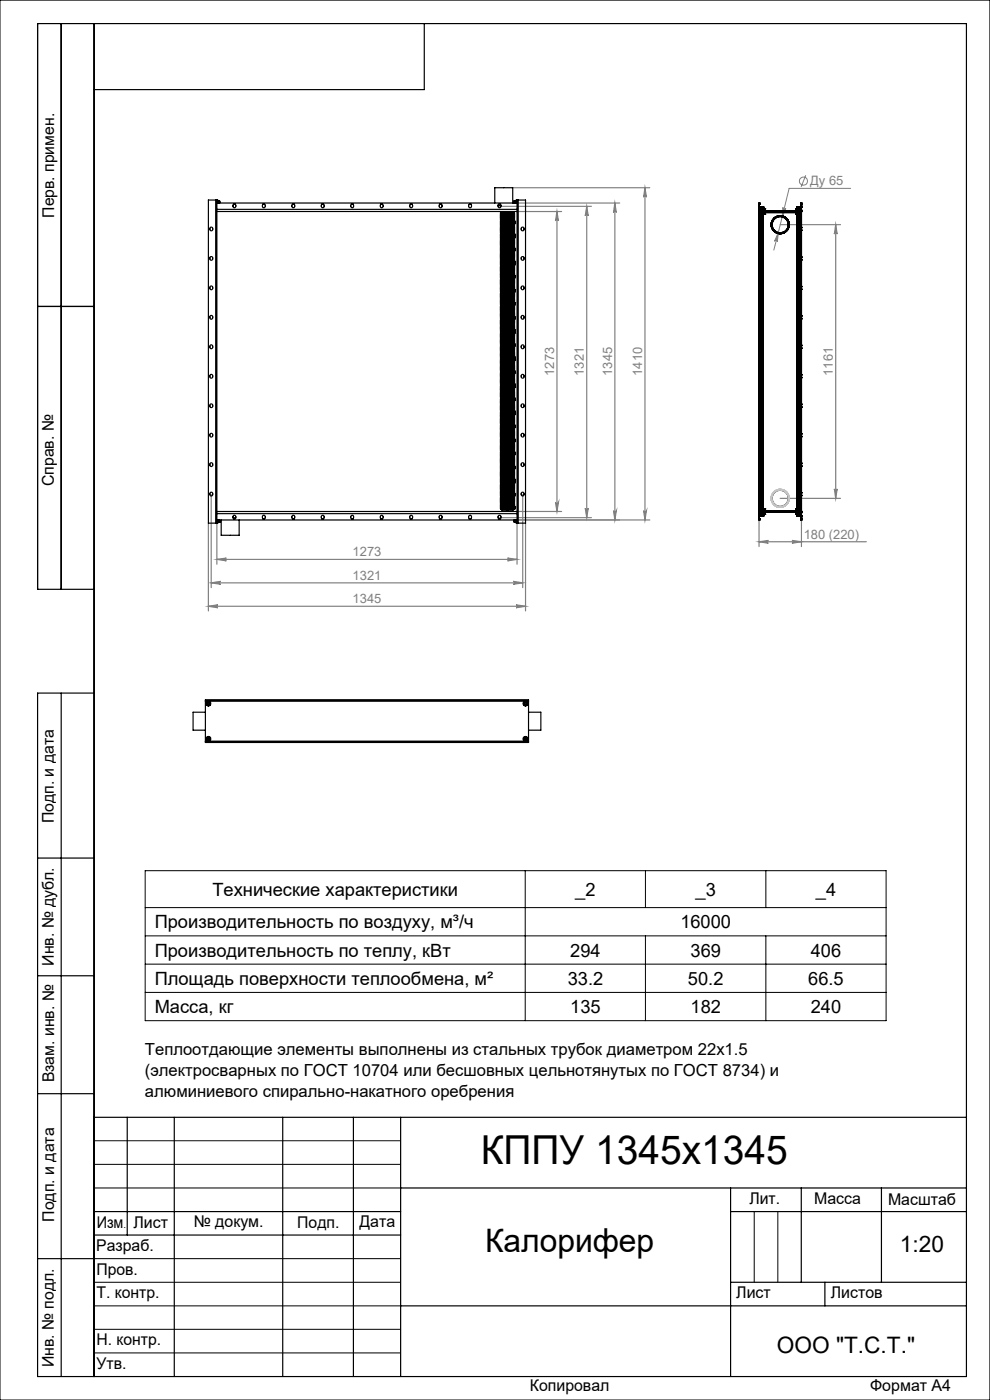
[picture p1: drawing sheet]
<svg xmlns="http://www.w3.org/2000/svg" width="210mm" height="297mm" viewBox="0 0 210 297" stroke-linecap="round" stroke-linejoin="round" font-family="sans-serif">
<defs><g id="words">
<text font-size="8.5" x="102" y="247">КППУ 1345х1345</text>
<text font-size="6.9" x="102.9" y="265.6">Калорифер</text>
<g font-size="4.8">
<text x="190.9" y="265.6">1:20</text>
<text x="164.8" y="287">ООО &quot;Т.С.Т.&quot;</text>
</g>
<g font-size="3.9">
<text x="45.1" y="190.1">Технические характеристики</text>
<text x="122" y="190">_2</text>
<text x="147.5" y="190">_3</text>
<text x="173.1" y="190">_4</text>
<text x="32.8" y="196.9">Производительность по воздуху, м³/ч</text>
<text x="144.3" y="196.9">16000</text>
<text x="32.8" y="202.9">Производительность по теплу, кВт</text>
<text x="121" y="202.9">294</text>
<text x="146.5" y="202.9">369</text>
<text x="172" y="202.9">406</text>
<text x="32.8" y="208.9">Площадь поверхности теплообмена, м²</text>
<text x="120.4" y="208.9">33.2</text>
<text x="145.9" y="208.9">50.2</text>
<text x="171.4" y="208.9">66.5</text>
<text x="32.8" y="214.9">Масса, кг</text>
<text x="121" y="214.9">135</text>
<text x="146.5" y="214.9">182</text>
<text x="172" y="214.9">240</text>
</g>
<g font-size="3.5">
<text x="30.7" y="223.8">Теплоотдающие элементы выполнены из стальных трубок диаметром 22х1.5</text>
<text x="30.7" y="228.3">(электросварных по ГОСТ 10704 или бесшовных цельнотянутых по ГОСТ 8734) и</text>
<text x="30.7" y="232.8">алюминиевого спирально-накатного оребрения</text>
</g>
<g font-size="3.4">
<text x="11.5" y="46.2" transform="rotate(-90 11.5 46.2)">Перв. примен.</text>
<text x="11.4" y="103.2" transform="rotate(-90 11.4 103.2)">Справ. №</text>
<text x="11.4" y="174.7" transform="rotate(-90 11.4 174.7)">Подп. и дата</text>
<text x="11.5" y="204.9" transform="rotate(-90 11.5 204.9)">Инв. № дубл.</text>
<text x="11.5" y="229.6" transform="rotate(-90 11.5 229.6)">Взам. инв. №</text>
<text x="159" y="255.5">Лит.</text>
<text x="172.7" y="255.5">Масса</text>
<text x="188.4" y="255.6">Масштаб</text>
<text x="11.5" y="259.2" transform="rotate(-90 11.5 259.2)">Подп. и дата</text>
<text x="20.5" y="260.4">Изм</text>
<text x="28.3" y="260.4">Лист</text>
<text x="41.1" y="260.4">№ докум.</text>
<text x="63.1" y="260.4">Подп.</text>
<text x="76.2" y="260.4">Дата</text>
<text x="20.4" y="265.4">Разраб.</text>
<text x="20.5" y="275.4">Т. контр.</text>
<text x="20.5" y="270.4">Пров.</text>
<text x="156.2" y="275.4">Лист</text>
<text x="176.2" y="275.4">Листов</text>
<text x="20.5" y="285.4">Н. контр.</text>
<text x="11.4" y="290" transform="rotate(-90 11.4 290)">Инв. № подл.</text>
<text x="20.5" y="290.4">Утв.</text>
<text x="112.4" y="295">Копировал</text>
<text x="184.6" y="295">Формат А4</text>
</g>
<g font-size="2.7" fill="#808080">
<text x="171.9" y="39.3">Ду 65</text>
<text x="117.5" y="79.7" transform="rotate(-90 117.5 79.7)">1273</text>
<text x="123.9" y="79.7" transform="rotate(-90 123.9 79.7)">1321</text>
<text x="129.8" y="79.7" transform="rotate(-90 129.8 79.7)">1345</text>
<text x="136.2" y="79.7" transform="rotate(-90 136.2 79.7)">1410</text>
<text x="176.7" y="79.7" transform="rotate(-90 176.7 79.7)">1161</text>
<text x="74.8" y="118">1273</text>
<text x="170.5" y="114.3">180 (220)</text>
<text x="74.8" y="123">1321</text>
<text x="74.8" y="128">1345</text>
</g>
<text font-size="2.1" x="26.2" y="260.4">.</text>
</g></defs>
<g fill="none" stroke="#808080" stroke-width=".21">
<path d="M170.9 37.2l-1 2.4M180.4 40h-13l-3.3 13.1M165.1 49.3l-.2 2a.31 .31 0 0 0-.2-.3 .31 .31 0 0 0-.4 .2zM166.1 44a.31 .31 0 0 0 .2 .4 .31 .31 0 0 0 .4-.2l-.8 1.8z"/>
<circle cx="170.4" cy="38.4" r=".86"/>
</g>
<g fill="none" stroke="#808080" stroke-width=".25">
<path d="M108.6 39.8h29.2M136.8 39.8v70.5M136.8 39.8l.3 2a.3 .3 0 0 0-.3-.3 .3 .3 0 0 0-.3 .3zM106 43.8h19.4M109.7 44.9h9.4M109.7 43.1h21.7M118.1 44.9v63.6M118.1 44.9l.4 2a.32 .32 0 0 0-.4-.3 .32 .32 0 0 0-.3 .3zM124.5 43.8v66M124.5 43.8l.3 2a.32 .32 0 0 0-.3-.3 .32 .32 0 0 0-.4 .3zM130.4 43.1v67.2M130.4 43.1l.3 2a.3 .3 0 0 0-.3-.3 .3 .3 0 0 0-.3 .3z"/>
<path d="M165.5 47.7h12.8M177.3 47.7l.3 2a.3 .3 0 0 0-.3-.3 .3 .3 0 0 0-.3 .3zM177.3 47.7v58M44.2 111v18.6M44.8 104.9v19.8M46 111v8.7M46 118.7h63.7M46 118.7l2-.3a.3 .3 0 0 0-.3 .3 .3 .3 0 0 0 .3 .3zM106 109.8h19.4M107.7 118.4l2 .3-2 .3a.3 .3 0 0 0 .3-.3 .3 .3 0 0 0-.3-.3zM109.7 111v8.7M109.7 108.5h9.4"/>
<path d="M110.9 104.9v19.8M111.5 111v18.6M117.8 106.5a.32 .32 0 0 0 .3 .3 .32 .32 0 0 0 .4-.3l-.4 2zM124.1 107.8a.32 .32 0 0 0 .4 .3 .32 .32 0 0 0 .3-.3l-.3 2zM130.1 108.3a.3 .3 0 0 0 .3 .3 .3 .3 0 0 0 .3-.3l-.3 2zM136.5 108.3a.3 .3 0 0 0 .3 .3 .3 .3 0 0 0 .3-.3l-.3 2zM137.8 110.3h-28.1M161 110.3v5.7M161 114.9h22.8M161 114.9l2-.3a.3 .3 0 0 0-.3 .3 .3 .3 0 0 0 .3 .3zM165.5 105.7h12.8M168 114.6l2 .3-2 .3a.3 .3 0 0 0 .3-.3 .3 .3 0 0 0-.3-.3z"/>
<path d="M170 110.3v5.7M177 103.7a.3 .3 0 0 0 .3 .3 .3 .3 0 0 0 .3-.3l-.3 2zM44.2 128.6l2-.3a.32 .32 0 0 0-.3 .3 .32 .32 0 0 0 .3 .3zM44.2 128.6h67.3M44.8 123.6l2-.3a.32 .32 0 0 0-.3 .3 .32 .32 0 0 0 .3 .4zM44.8 123.6h66.1M108.9 123.3l2 .3-2 .4a.32 .32 0 0 0 .3-.4 .32 .32 0 0 0-.3-.3zM109.5 128.3l2 .3-2 .3a.32 .32 0 0 0 .3-.3 .32 .32 0 0 0-.3-.3z"/>
</g>
<g fill="none" stroke="#000" stroke-width=".21">
<path d="M0 0h210v297h-210zM30.8 184.7h157.2v31.8h-157.2zM30.8 198.5h157.2M30.8 192.5h157.2M111.4 184.7v31.8M136.9 184.7v7.8M136.9 198.5v18M162.5 184.7v7.8M162.5 198.5v18M30.8 204.5h157.2M30.8 210.5h157.2M20 242h65"/>
<path d="M20 247h65M20 252h65M160 257v15M165 257v15M20 267h65M20 272h65M20 277h65M20 282h65M20 287h65"/>
</g>
<g fill="none" stroke="#000" stroke-width=".25">
<path d="M13 5v120M20 5v287M90 5v14h-70M8 65h12M20 125h-12v-120h197v287h-197v-145h12M13 147v145M8 182h12M8 207h12M8 232h12M20 237h185M27 237v25M37 237v55"/>
<path d="M60 237v55M75 237v55M85 237v55M20 257h65M85 252h120M155 252v40M155 257h50M170 252v20M187 252v20M8 267h12M20 262h65M85 277h120"/>
<path d="M155 272h50M175 272v5"/>
</g>
<g fill="#808080">
<path d="M165.1 49.3l-.8 1.9a.31 .31 0 0 1 .4-.2 .31 .31 0 0 1 .2 .3zM166.1 44l-.2 2 .8-1.8a.31 .31 0 0 1-.4 .2 .31 .31 0 0 1-.2-.4z"/>
<path d="M161 114.9l2-.3a.3 .3 0 0 0-.3 .3 .3 .3 0 0 0 .3 .3zM168 114.6l2 .3-2 .3a.3 .3 0 0 0 .3-.3 .3 .3 0 0 0-.3-.3z"/>
<path d="M46 118.7l2-.3a.3 .3 0 0 0-.3 .3 .3 .3 0 0 0 .3 .3zM107.7 118.4l2 .3-2 .3a.3 .3 0 0 0 .3-.3 .3 .3 0 0 0-.3-.3z"/>
<path d="M44.2 128.6l2-.3a.32 .32 0 0 0-.3 .3 .32 .32 0 0 0 .3 .3zM109.5 128.3l2 .3-2 .3a.32 .32 0 0 0 .3-.3 .32 .32 0 0 0-.3-.3z"/>
<path d="M44.8 123.6l2-.3a.32 .32 0 0 0-.3 .3 .32 .32 0 0 0 .3 .4zM108.9 123.3l2 .3-2 .4a.32 .32 0 0 0 .3-.4 .32 .32 0 0 0-.3-.3z"/>
<path d="M177.3 47.7l.3 2a.3 .3 0 0 0-.3-.3 .3 .3 0 0 0-.3 .3zM177 103.7a.3 .3 0 0 0 .3 .3 .3 .3 0 0 0 .3-.3l-.3 2z"/>
<path d="M117.8 106.5a.32 .32 0 0 0 .3 .3 .32 .32 0 0 0 .4-.3l-.4 2zM118.1 44.9l.4 2a.32 .32 0 0 0-.4-.3 .32 .32 0 0 0-.3 .3zM136.5 108.3a.3 .3 0 0 0 .3 .3 .3 .3 0 0 0 .3-.3l-.3 2zM136.8 39.8l.3 2a.3 .3 0 0 0-.3-.3 .3 .3 0 0 0-.3 .3z"/>
<path d="M124.5 43.8l.3 2a.32 .32 0 0 0-.3-.3 .32 .32 0 0 0-.4 .3zM124.1 107.8a.32 .32 0 0 0 .4 .3 .32 .32 0 0 0 .3-.3l-.3 2zM130.4 43.1l.3 2a.3 .3 0 0 0-.3-.3 .3 .3 0 0 0-.3 .3zM130.1 108.3a.3 .3 0 0 0 .3 .3 .3 .3 0 0 0 .3-.3l-.3 2z"/>
</g>
<g fill="none" stroke="#000" stroke-width=".25">
<path d="M45.8 42.4h.2M45.8 42.4h-1.6v68.6h1.6M45.8 42.4v68.6M46 44.4v64.6M46 42.4h.2v.7M46 42.4v2M46 43.1h63.7M46 44.4h63.7M46 44.9h63.7M46.2 42.6v.5M46.2 42.7h.4M46.2 42.6h.4"/>
<path d="M46.6 43v.1M46.6 42.6v.5M46.6 42.6v.1M46.6 42.7v.3M49.6 43.3h.3M55.8 43.3h.3M62.1 43.3h.3M68.3 43.3h.3M74.5 43.3h.4M80.8 43.3h.3M87.1 43.3h.3M93.3 43.3h.3"/>
<path d="M99.6 43.3h.3M105 43.1v-3.3h3.8v3.3M105.7 43.5l.6 .1M106.2 50.4h.1M106.2 47h.1M106.2 47.2h.1M106.2 47.4h.1M106.2 49.7h.1M106.2 50.2h.1M106.2 52.7h.1M106.2 58.7h.1M106.2 56.2h.1"/>
<path d="M106.2 52.9h.1M106.2 49.9h.1M106.2 58.5h.1M106.2 55.7h.1M106.2 53.2h.1M106.2 55.9h.1M106.2 58.9h.1M106.2 55.5h.1M106.2 56.5h1.1M106.2 56.4h1.1M106.2 56.7h1.1M106.2 50.4h1.1"/>
<path d="M106.2 50.7h1.1M106.2 51h1.1M106.2 51.4h1.1M106.2 51.4h1.4M106.2 52.5h1.1M106.2 45.2h1.1M106.2 45.5h1.1M106.2 45.7h1.4M106.2 45.7h1.1M106.2 46h1.4M106.2 46h1.1M106.2 45.9h1.1"/>
<path d="M106.2 45.9h1.4M106.2 46.2h1.1M106.2 46.5h1.1M106.2 46.4h1.1M106.2 46.7h1.1M106.2 47h1.1M106.2 47.2h1.1M106.2 47.4h1.1M106.2 47.7h1.1M106.2 48h1.1M106.2 47.9h1.1M106.2 48.2h1.1"/>
<path d="M106.2 48.5h1.4M106.2 48.5h1.1M106.2 48.4h1.1M106.2 48.4h1.4M106.2 48.7h1.4M106.2 48.7h1.1M106.2 49.2h1.1M106.2 49.5h1.1M106.2 49.4h1.1M106.2 49.7h1.1M106.2 50.2h1.1M106.2 51.2h1.4"/>
<path d="M106.2 51.2h1.1M106.2 51.5h1.4M106.2 51.5h1.1M106.2 51.7h1.1M106.2 52h1.1M106.2 51.9h1.1M106.2 52.2h1.1M106.2 52.4h1.1M106.2 52.7h1.1M106.2 52.9h1.1M106.2 53.5h1.1M106.2 53.7h1.1"/>
<path d="M106.2 54h1.4M106.2 54h1.1M106.2 53.9h1.1M106.2 53.9h1.4M106.2 54.2h1.1M106.2 54.7h1.1M106.2 55h1.1M106.2 55.9h1.1M106.2 48.9h1.1M106.2 57.2h1.1M106.2 57.2h1.4M106.2 57.7h1.1"/>
<path d="M106.2 58h1.1M106.2 57.9h1.1M106.2 58.2h1.1M106.2 58.7h1.1M106.2 58.9h1.1M106.2 59.5h1.1M106.2 59.4h1.1M106.2 59.7h1.1M106.2 56.2h1.1M106.2 57h1.1M106.2 49.9h1.1M106.2 57.5h1.1"/>
<path d="M106.2 57.4h1.1M106.2 58.5h1.1M106.2 53.2h1.1M106.2 55.2h1.1M106.2 59.2h1.1M106.2 52h1.4M106.2 51.9h1.4M106.2 55.7h1.1M106.2 59.9h1.1M106.2 59.9h1.4M106.2 60h1.1M106.2 54.7h1.4"/>
<path d="M106.2 55.5h1.1M106.2 57.5h1.4M106.2 57.4h1.4M106.2 54.4h1.1M106.2 54.4h1.4M106.2 54.5h1.1M106.2 60h1.4M106.2 54.5h1.4M106.2 45.2h.1M106.2 45.4v.1M106.2 45.7h.1M106.2 45.9v.1"/>
<path d="M106.2 46.2h.1M106.2 46.4v.1M106.2 46.7h.1M106.2 47.7h.1M106.2 47.9v.1M106.2 48.2h.1M106.2 48.4v.1M106.2 48.7h.1M106.2 48.9v.1M106.2 49.2h.1M106.2 49.4v.1M106.2 50.7h.1"/>
<path d="M106.2 50.9v.1M106.2 51.2h.1M106.2 51.4v.1M106.2 51.7h.1M106.2 51.9v.1M106.2 52.2h.1M106.2 52.4v.1M106.2 53.4v.1M106.2 53.7h.1M106.2 53.9v.1M106.2 54.2h.1M106.2 54.4v.1"/>
<path d="M106.2 54.7h.1M106.2 54.9v.1M106.2 55.2h.1M106.2 56.4v.1M106.2 56.7h.1M106.2 56.9v.1M106.2 57.2h.1M106.2 57.4v.1M106.2 57.7h.1M106.2 57.9v.1M106.2 58.2h.1M106.2 59.2h.1"/>
<path d="M106.2 59.4v.1M106.2 59.7h.1M106.2 59.9v.1M106.2 56.7h.3M106.2 50.7h.3M106.2 52.5h.3M106.2 45.2h.3M106.2 45.4h.3M106.2 46.2h.3M106.2 46.5h.3M106.2 46.4h.3M106.2 46.7h.3"/>
<path d="M106.2 47h.3M106.2 47.2h.3M106.2 47.4l.3 .1M106.2 47.7h.3M106.2 48h.3M106.2 48.2h.3M106.2 49.2h.3M106.2 49.5h.3M106.2 49.4h.3M106.2 49.7h.3M106.2 50.4l.3 .1M106.2 51h.3"/>
<path d="M106.2 51.7h.3M106.2 52.2h.3M106.2 52.9l.3 .1M106.2 53.5h.3M106.2 53.7h.3M106.2 54.2h.3M106.2 55h.3M106.2 55.9l.3 .1M106.2 56.5h.3M106.2 48.9h.3M106.2 57.7h.3M106.2 58h.3"/>
<path d="M106.2 57.9h.3M106.2 58.9l.3 .1M106.2 59.5h.3M106.2 59.7h.3M106.2 56.9h.3M106.2 49.9l.3 .1M106.2 50.2h.3M106.2 58.2h.3M106.2 58.5h.3M106.2 58.7h.3M106.2 55.2h.3M106.2 59.2h.3"/>
<path d="M106.2 52.4h.3M106.2 52.7h.3M106.2 53.2h.3M106.2 54.9h.3M106.2 56.2h.3M106.2 55.5h.3M106.2 55.7h.3M106.5 56.7h1.1M106.5 50.7h1.1M106.5 52.5h1.1M106.5 45.2h1.1M106.5 45.5h1.1"/>
<path d="M106.5 45.4h1.1M106.5 46.2h1.1M106.5 46.5h1.1M106.5 46.4h1.1M106.5 46.7h1.1M106.5 47h1.1M106.5 46.9h1.1M106.5 47.2h1.1M106.5 47.5h1.1M106.5 47.4h1.1M106.5 47.7h1.1M106.5 48h1.1"/>
<path d="M106.5 47.9h1.1M106.5 48.2h1.1M106.5 49.2h1.1M106.5 49.5h1.1M106.5 49.4h1.1M106.5 49.7h1.1M106.5 50.2h1.1M106.5 50.5h1.1M106.5 50.4h1.1M106.5 51h1.1M106.5 50.9h1.1M106.5 51.7h1.1"/>
<path d="M106.5 52.2h1.1M106.5 52.7h1.1M106.5 53h1.1M106.5 52.9h1.1M106.5 53.5h1.1M106.5 53.4h1.1M106.5 53.7h1.1M106.5 54.2h1.1M106.5 55h1.1M106.5 56h1.1M106.5 55.9h1.1M106.5 56.5h1.1"/>
<path d="M106.5 56.4h1.1M106.5 48.9h1.1M106.5 57.7h1.1M106.5 58h1.1M106.5 57.9h1.1M106.5 59h1.1M106.5 58.7h1.1M106.5 59.5h1.1M106.5 59.4h1.1M106.5 59.7h1.1M106.5 49h1.1M106.5 57h1.1"/>
<path d="M106.5 56.9h1.1M106.5 50h1.1M106.5 49.9h1.1M106.5 58.2h1.1M106.5 58.5h1.1M106.5 58.4h1.1M106.5 53.2h1.1M106.5 55.2h1.1M106.5 58.9h1.1M106.5 59.2h1.1M106.5 52.4h1.1M106.5 54.9h1.1"/>
<path d="M106.5 56.2h1.1M106.5 55.5h1.1M106.5 55.4h1.1M106.5 55.7h1.1M106.5 50.7h-.3M106.5 46.9l-.3 .1M106.5 47.2h-.3M106.5 47.4h-.3M106.5 47.7h-.3M106.5 47.9h-.3M106.5 49.7h-.3M106.5 50.2h-.3"/>
<path d="M106.5 50.4h-.3M106.5 50.9h-.3M106.5 52.7h-.3M106.5 52.9h-.3M106.5 53.4h-.3M106.5 53.7h-.3M106.5 55.9h-.3M106.5 56.4h-.3M106.5 56.7h-.3M106.5 58.7h-.3M106.5 59.4h-.3M106.5 49.9h-.3"/>
<path d="M106.5 58.4l-.3 .1M106.5 53.2h-.3M106.5 58.9h-.3M106.5 55.4l-.3 .1M106.5 55.7h-.3M106.5 56.2h-.3M106.5 59.2h-.3M106.5 45.2v1.2M106.5 46.5v.2M106.5 46.7v.2M106.5 47v.2M106.5 47.2v.2"/>
<path d="M106.5 47.5v.2M106.5 47.7v.2M106.5 48v1.2M106.5 49.2v.2M106.5 49.5v.2M106.5 49.7v.2M106.5 50v.2M106.5 50.2v.2M106.5 50.5v.2M106.5 50.7v.2M106.5 51v1.2M106.5 52.2v.2"/>
<path d="M106.5 52.5v.2M106.5 52.7v.2M106.5 53v.2M106.5 53.2v.2M106.5 53.5v.2M106.5 53.7v1.2M106.5 55v.2M106.5 55.2v.2M106.5 55.5v.2M106.5 55.7v.2M106.5 56v.2M106.5 56.2v.2"/>
<path d="M106.5 56.5v.2M106.5 56.7v1.2M106.5 58v.2M106.5 58.2v.2M106.5 58.5v.2M106.5 58.7v.2M106.5 59v.2M106.5 59.2v.2M106.5 59.5v1.4M106.5 44.9v.3M107.3 47.2h.1M107.3 55.5h.1"/>
<path d="M107.3 56.2h.1M107.3 58.5h.1M107.3 58.7h.1M107.3 58.9h.1M107.3 47h.1M107.3 47.4h.1M107.3 55.7h.1M107.3 55.9h.1M107.3 52.7h.1M107.3 52.9h.1M107.3 53.2h.1M107.3 49.7h.1"/>
<path d="M107.3 49.9h.1M107.3 50.2h.1M107.3 50.4h.1M107.3 46h1.8M107.3 45.9h1.8M107.3 46.7h1.8M107.3 47.7h1.8M107.3 48h1.8M107.3 46.2h1.8M107.3 48.7h1.8M107.3 47.9h1.8M107.3 47.2h1.8"/>
<path d="M107.3 46.5h1.8M107.3 46.4h1.8M107.3 45.2h1.8M107.3 45.5h1.8M107.3 54h1.8M107.3 53.9h1.8M107.3 54.2h1.8M107.3 54.5h1.8M107.3 54.4h1.8M107.3 54.7h1.8M107.3 55.5h1.8M107.3 55.7h1.8"/>
<path d="M107.3 55.9h1.8M107.3 56.2h1.8M107.3 58.2h1.8M107.3 58.5h1.8M107.3 58.7h1.8M107.3 58.9h1.8M107.3 59.2h1.8M107.3 59.5h1.8M107.3 59.4h1.8M107.3 59.7h1.8M107.3 60h1.8M107.3 59.9h1.8"/>
<path d="M107.3 47h1.8M107.3 47.4h1.8M107.3 48.2h1.8M107.3 48.5h1.8M107.3 48.4h1.8M107.3 57.2h1.8M107.3 57.7h1.8M107.3 55h1.8M107.3 55.2h1.8M107.3 56.4h1.8M107.3 56.7h1.8M107.3 57h1.8"/>
<path d="M107.3 57.5h1.8M107.3 57.4h1.8M107.3 58h1.8M107.3 57.9h1.8M107.3 49h1.8M107.3 49.2h1.8M107.3 49.5h1.8M107.3 49.4h1.8M107.3 52.5h1.8M107.3 52.4h1.8M107.3 52.7h1.8M107.3 52.9h1.8"/>
<path d="M107.3 53.2h1.8M107.3 53.5h1.8M107.3 53.7h1.8M107.3 56.5h1.8M107.3 50.7h1.8M107.3 51h1.8M107.3 51.7h1.8M107.3 52h1.8M107.3 51.9h1.8M107.3 51.5h1.8M107.3 51.4h1.8M107.3 49.9h1.8"/>
<path d="M107.3 51.2h1.8M107.3 52.2h1.8M107.3 45.7h1.8M107.3 49.7h1.8M107.3 50.2h1.8M107.3 50.4h1.8M107.3 56.7h.3M107.3 50.7h.3M107.3 51.4h.3M107.3 45.2h.3M107.3 45.4h.3M107.3 45.7h.3"/>
<path d="M107.3 46h.3M107.3 45.9h.3M107.3 46.2h.3M107.3 46.4h.3M107.3 46.7h.3M107.3 47.7h.3M107.3 48h.3M107.3 48.2h.3M107.3 48.5h.3M107.3 48.4h.3M107.3 48.7h.3M107.3 49.2h.3"/>
<path d="M107.3 49.4h.3M107.3 51h.3M107.3 51.2h.3M107.3 51.5h.3M107.3 51.7h.3M107.3 52.2h.3M107.3 53.5h.3M107.3 53.7h.3M107.3 54h.3M107.3 53.9h.3M107.3 54.2h.3M107.3 56.5h.3"/>
<path d="M107.3 48.9h.3M107.3 57.2h.3M107.3 57.7h.3M107.3 57.9h.3M107.3 59.5h.3M107.3 59.7h.3M107.3 56.9h.3M107.3 58.2h.3M107.3 55.2h.3M107.3 59.2h.3M107.3 52h.3M107.3 51.9h.3"/>
<path d="M107.3 52.4h.3M107.3 59.9h.3M107.3 54.9h.3M107.3 54.7h.3M107.3 57.5h.3M107.3 57.4h.3M107.3 54.4h.3M107.3 60h.3M107.3 54.5h.3M107.3 45.2h.1M107.3 45.4v.1M107.3 45.7h.1"/>
<path d="M107.3 45.9v.1M107.3 46.2h.1M107.3 46.4v.1M107.3 46.7h.1M107.3 47.7h.1M107.3 47.9v.1M107.3 48.2h.1M107.3 48.4v.1M107.3 48.7h.1M107.3 48.9v.1M107.3 49.2h.1M107.3 49.4v.1"/>
<path d="M107.3 50.7h.1M107.3 50.9v.1M107.3 51.2h.1M107.3 51.4v.1M107.3 51.7h.1M107.3 51.9v.1M107.3 52.2h.1M107.3 52.4v.1M107.3 53.4v.1M107.3 53.7h.1M107.3 53.9v.1M107.3 54.2h.1"/>
<path d="M107.3 54.4v.1M107.3 54.7h.1M107.3 54.9v.1M107.3 55.2h.1M107.3 56.4v.1M107.3 56.7h.1M107.3 56.9v.1M107.3 57.2h.1M107.3 57.4v.1M107.3 57.7h.1M107.3 57.9v.1M107.3 58.2h.1"/>
<path d="M107.3 59.2h.1M107.3 59.4v.1M107.3 59.7h.1M107.3 59.9v.1M107.3 46.5h.3M107.3 55.5h.3M107.3 55.7h.3M107.3 55.9l.3 .1M107.3 58.5h.3M107.3 58.7h.3M107.3 58.9l.3 .1M107.3 47h.3"/>
<path d="M107.3 47.2h.3M107.3 47.4l.3 .1M107.3 55h.3M107.3 56.2h.3M107.3 58h.3M107.3 49.5h.3M107.3 52.7h.3M107.3 52.9l.3 .1M107.3 53.2h.3M107.3 49.9l.3 .1M107.3 50.2h.3M107.3 52.5h.3"/>
<path d="M107.3 49.7h.3M107.3 50.4l.3 .1M107.6 45.2h-1.4M107.6 46h1.5M107.6 46.7h1.2M107.6 45.9h1.5M107.6 47.7h1.2M107.6 48h1.2M107.6 46.2h1.2M107.6 47.9h1.2M107.6 46.5h1.2M107.6 46.4h1.2"/>
<path d="M107.6 47.2h1.2M107.6 45.2h1.2M107.6 45.2h1.5M107.6 45.5h1.2M107.6 45.4h1.2M107.6 54.2h1.2M107.6 54.7h1.5M107.6 55.5h1.2M107.6 55.4h1.2M107.6 55.7h1.2M107.6 56h1.2M107.6 54.5h1.5"/>
<path d="M107.6 54.4h1.5M107.6 58.5h1.2M107.6 58.4h1.2M107.6 58.7h1.2M107.6 59h1.2M107.6 58.9h1.2M107.6 59.2h1.2M107.6 59.5h1.2M107.6 59.4h1.2M107.6 59.7h1.2M107.6 60h1.5M107.6 59.9h1.5"/>
<path d="M107.6 47h1.2M107.6 46.9h1.2M107.6 47.5h1.2M107.6 47.4h1.2M107.6 48.2h1.2M107.6 48.5h1.5M107.6 48.4h1.5M107.6 48.7h1.5M107.6 57.2h1.5M107.6 57.7h1.2M107.6 58.2h1.2M107.6 55h1.2"/>
<path d="M107.6 54.9h1.2M107.6 55.2h1.2M107.6 55.9h1.2M107.6 56.2h1.2M107.6 56.4h1.2M107.6 56.7h1.2M107.6 57h1.2M107.6 57.5h1.5M107.6 58h1.2M107.6 57.9h1.2M107.6 49h1.2M107.6 48.9h1.2"/>
<path d="M107.6 49.2h1.2M107.6 49.5h1.2M107.6 49.4h1.2M107.6 56.9h1.2M107.6 57.4h1.5M107.6 52.7h1.2M107.6 53h1.2M107.6 52.9h1.2M107.6 53.2h1.2M107.6 53.5h1.2M107.6 53.4h1.2M107.6 53.7h1.2"/>
<path d="M107.6 54h1.5M107.6 53.9h1.5M107.6 51h1.2M107.6 50.9h1.2M107.6 52h1.5M107.6 51.9h1.5M107.6 51.5h1.5M107.6 51.4h1.5M107.6 56.5h1.2M107.6 50h1.2M107.6 49.9h1.2M107.6 50.7h1.2"/>
<path d="M107.6 51.2h1.5M107.6 51.7h1.2M107.6 52.2h1.2M107.6 45.7h1.5M107.6 49.7h1.2M107.6 50.2h1.2M107.6 52.5h1.2M107.6 50.4h1.2M107.6 52.4h1.2M107.6 50.5h1.2M107.6 47.7h-.3M107.6 47.9h-.3"/>
<path d="M107.6 47.2h-.3M107.6 45.2h-.3M107.6 55.4l-.3 .1M107.6 58.4l-.3 .1M107.6 58.7h-.3M107.6 58.9h-.3M107.6 59.2h-.3M107.6 59.4h-.3M107.6 46.9l-.3 .1M107.6 47.4h-.3M107.6 55.7h-.3M107.6 55.9h-.3"/>
<path d="M107.6 56.2h-.3M107.6 56.4h-.3M107.6 56.7h-.3M107.6 52.7h-.3M107.6 52.9h-.3M107.6 53.2h-.3M107.6 53.4h-.3M107.6 53.7h-.3M107.6 50.9h-.3M107.6 49.9h-.3M107.6 50.7h-.3M107.6 49.7h-.3"/>
<path d="M107.6 50.2h-.3M107.6 50.4h-.3M107.6 45.2v1.2M107.6 46.5v.2M107.6 46.7v.2M107.6 47v.2M107.6 47.2v.2M107.6 47.5v.2M107.6 47.7v.2M107.6 48v1.2M107.6 49.2v.2M107.6 49.5v.2"/>
<path d="M107.6 49.7v.2M107.6 50v.2M107.6 50.2v.2M107.6 50.5v.2M107.6 50.7v.2M107.6 51v1.2M107.6 52.2v.2M107.6 52.5v.2M107.6 52.7v.2M107.6 53v.2M107.6 53.2v.2M107.6 53.5v.2"/>
<path d="M107.6 53.7v1.2M107.6 55v.2M107.6 55.2v.2M107.6 55.5v.2M107.6 55.7v.2M107.6 56v.2M107.6 56.2v.2M107.6 56.5v.2M107.6 56.7v1.2M107.6 58v.2M107.6 58.2v.2M107.6 58.5v.2"/>
<path d="M107.6 58.7v.2M107.6 59v.2M107.6 59.2v.2M107.6 59.5v1.4M107.6 44.9v.3M108.8 44.9v.3M108.8 56.7h.3M108.8 50.7h.3M108.8 45.2h.3M108.8 45.4h.3M108.8 46.2h.3M108.8 46.4h.3"/>
<path d="M108.8 46.7h.3M108.8 47.7h.3M108.8 48h.3M108.8 48.2h.3M108.8 49.2h.3M108.8 49.4h.3M108.8 51h.3M108.8 51.7h.3M108.8 52.2h.3M108.8 53.5h.3M108.8 53.7h.3M108.8 54.2h.3"/>
<path d="M108.8 56.5h.3M108.8 48.9h.3M108.8 57.7h.3M108.8 57.9h.3M108.8 59.5h.3M108.8 59.7h.3M108.8 56.9h.3M108.8 58.2h.3M108.8 55.2h.3M108.8 59.2h.3M108.8 52.4h.3M108.8 54.9h.3"/>
<path d="M108.8 47.9h.3M108.8 47.2h.3M108.8 55.4l.3 .1M108.8 58.4l.3 .1M108.8 58.7h.3M108.8 58.9h.3M108.8 59.4h.3M108.8 46.9l.3 .1M108.8 47.4h.3M108.8 55.7h.3M108.8 55.9h.3M108.8 56.2h.3"/>
<path d="M108.8 56.4h.3M108.8 52.7h.3M108.8 52.9h.3M108.8 53.2h.3M108.8 53.4h.3M108.8 50.9h.3M108.8 49.9h.3M108.8 49.7h.3M108.8 50.2h.3M108.8 50.4h.3M108.8 45.2v1.2M108.8 46.5v.2"/>
<path d="M108.8 46.7v.2M108.8 47v.2M108.8 47.2v.2M108.8 47.5v.2M108.8 47.7v.2M108.8 48v1.2M108.8 49.2v.2M108.8 49.5v.2M108.8 49.7v.2M108.8 50v.2M108.8 50.2v.2M108.8 50.5v.2"/>
<path d="M108.8 50.7v.2M108.8 51v1.2M108.8 52.2v.2M108.8 52.5v.2M108.8 52.7v.2M108.8 53v.2M108.8 53.2v.2M108.8 53.5v.2M108.8 53.7v1.2M108.8 55v.2M108.8 55.2v.2M108.8 55.5v.2"/>
<path d="M108.8 55.7v.2M108.8 56v.2M108.8 56.2v.2M108.8 56.5v.2M108.8 56.7v1.2M108.8 58v.2M108.8 58.2v.2M108.8 58.5v.2M108.8 58.7v.2M108.8 59v.2M108.8 59.2v.2M108.8 59.5v1.4"/>
<path d="M109.1 42.6v.1M109.1 42.6h.1M109.1 43v.1M109.1 42.7v.3M109.1 42.7v.4M109.1 42.7h.3M109.1 42.6h.3M109.1 47.2h.1M109.1 55.5h.1M109.1 56.2h.1M109.1 58.5h.1M109.1 58.7h.1"/>
<path d="M109.1 58.9h.1M109.1 47h.1M109.1 47.4h.1M109.1 55.7h.1M109.1 55.9h.1M109.1 52.7h.1M109.1 52.9h.1M109.1 53.2h.1M109.1 49.7h.1M109.1 49.9h.1M109.1 50.2h.1M109.1 50.4h.1"/>
<path d="M109.1 45.2h.1M109.1 45.4v.1M109.1 45.7h.1M109.1 45.9v.1M109.1 46.2h.1M109.1 46.4v.1M109.1 46.7h.1M109.1 47.7h.1M109.1 47.9v.1M109.1 48.2h.1M109.1 48.4v.1M109.1 48.7h.1"/>
<path d="M109.1 48.9v.1M109.1 49.2h.1M109.1 49.4v.1M109.1 50.7h.1M109.1 50.9v.1M109.1 51.2h.1M109.1 51.4v.1M109.1 51.7h.1M109.1 51.9v.1M109.1 52.2h.1M109.1 52.4v.1M109.1 53.4v.1"/>
<path d="M109.1 53.7h.1M109.1 53.9v.1M109.1 54.2h.1M109.1 54.4v.1M109.1 54.7h.1M109.1 54.9v.1M109.1 55.2h.1M109.1 56.4v.1M109.1 56.7h.1M109.1 56.9v.1M109.1 57.2h.1M109.1 57.4v.1"/>
<path d="M109.1 57.7h.1M109.1 57.9v.1M109.1 58.2h.1M109.1 59.2h.1M109.1 59.4v.1M109.1 59.7h.1M109.1 59.9v.1M109.1 46.7h-.3M109.1 46.5h-.3M109.1 55.5h-.3M109.1 55.7h-.3M109.1 55.9l-.3 .1"/>
<path d="M109.1 58.5h-.3M109.1 58.7h-.3M109.1 58.9l-.3 .1M109.1 47h-.3M109.1 47.2h-.3M109.1 47.4l-.3 .1M109.1 55h-.3M109.1 55.2h-.3M109.1 56.2h-.3M109.1 58h-.3M109.1 58.2h-.3M109.1 49.2h-.3"/>
<path d="M109.1 49.5h-.3M109.1 52.7h-.3M109.1 52.9l-.3 .1M109.1 53.2h-.3M109.1 49.9l-.3 .1M109.1 52.2h-.3M109.1 50.2h-.3M109.1 52.5h-.3M109.1 49.7h-.3M109.1 50.4l-.3 .1M109.5 42.6l-.1 .5M109.7 42.4h.2"/>
<path d="M109.7 44.4v64.6M109.7 42.4h-.2v.7M109.7 42.4v2M109.9 42.4h1.6v68.6h-1.6M109.9 42.4v68.6M161 43.4v.6M161 44.6l.3 .3M161 54.5v.6M161 48.3v.6M161 44.9h.4M161 55.1h.2M161 43.1h.1"/>
<path d="M161 44.9h9M161 43.4h.1M161 44h.1M161 44.6h.1M161 43.1v1.5M161 44.9v63.6M161 54.5h.2M161 48.9h.2M161 48.3h.2M161 55.1h.1M161 54.5h.1M161 48.9h.1"/>
<path d="M161 48.3h.1M161 44.9h.1M161.1 43.4v.6M161.1 44.6l.2 .2M161.1 43.1v1.5M161.1 44h.1M161.1 43.4h.1M161.1 43.1h.1M161.1 44.6h.1M161.2 54.5v.6M161.2 48.3v.6M161.2 44.9h.2"/>
<path d="M161.2 44.9v63.6M161.2 55.1h.1M161.2 54.5h.1M161.2 48.9h.1M161.2 48.3h.1M161.2 44.9h.1M161.2 44.9v.1M161.2 45h8.6M161.2 45h.1M161.3 44.8h.9zM161.3 44.7h.9zM161.3 45.1h.9z"/>
<path d="M161.3 45h.9zM161.3 44.3h.2M161.3 44.7h.2M161.3 44.7h.1M161.3 44.3h.1M161.3 44.3v.6M161.3 45v.4M161.3 44.8h8.5M161.3 44.9h.1M161.3 44.8h.1M161.3 45.1h.1M161.3 45.4h.2"/>
<path d="M161.3 45.4h.1M161.3 45.4v.1M161.3 45.1h.2M161.3 45.5h.8zM161.3 44.7h.8zM161.3 44.3h.8zM161.4 45h.6M161.4 44.9h.6M161.4 44.8h.6M161.4 44.8v63.8M161.4 44.9h.1M161.4 45h.1"/>
<path d="M161.4 44.8h.1M161.5 45.1h.1M161.5 45.4h.1M161.5 44.8h.5zM161.5 44.7h.5zM161.5 45.1h.5zM161.5 45h.5zM161.5 44.7h.1M161.5 44.3h.1M161.5 43.9h.5zM161.5 44.3h.5zM161.5 43.9v1.5"/>
<path d="M161.5 45.4h.4M161.5 43.9h.4zM161.5 44.7h.5M161.5 44.3h.5M161.5 43.9h.1M161.5 45.1h.4M161.5 44.3v.4M161.5 45.1v.3M161.9 45.4v62.6M161.9 45.1h.1M161.9 45.4h.1M161.9 43.9l.1 1.5"/>
<path d="M161.9 45.1v63.2M162 44.7h.1M162 44.3h.1M162 44.3v.4M162 44.7h.2M162 44.3h.2M162 45.4h.2M162 45.1h.2M162 44.9h.1M162 45h.1M162 44.8h.1M162.1 45.1l-.2 .3"/>
<path d="M162.1 45.1h6.8M162.1 45.1h.1M162.1 44.7h.1M162.1 44.3h.1M162.2 45.1l-.3 .3M162.2 45.1h6.6M162.2 45.4h.1M162.2 45.1h.1M162.2 44.3h.1M162.2 44.7h.1M162.2 44.3v.5M162.2 45.4l-.1 .1"/>
<path d="M162.2 45v.4M168.7 45.1h1.1zM168.7 45h1.1zM168.7 44.8h1.1zM168.7 44.7h1.1zM168.7 45l.1 .4M168.8 45.1h.1M168.8 45.4h.2M168.8 45.4h.1M168.8 44.7h.1M168.8 44.3h.2M168.8 44.7h.2"/>
<path d="M168.8 44.3h.1M168.8 44.3l-.1 .5M168.8 45.4v.1M168.8 45.1h.2M168.8 45.1l.4 .3M168.8 45.5h.9zM168.8 44.7h.9zM168.8 44.3h.9zM168.9 45.1l.3 .3M168.9 44.9h.6M168.9 45h.6M168.9 44.8h.6"/>
<path d="M168.9 45h.1M168.9 44.9h.1M168.9 44.8h.1M169 45.1h.1M169 45.4h.1M169 43.9h.5zM169 45.1h.5zM169 45h.5zM169 44.8h.5zM169 44.7h.5zM169 44.3h.5zM169 44.3h.1"/>
<path d="M169 44.7h.1M169 43.9v1.5M169 44.3h.4M169 44.7h.4M169 44.3v.4M169.1 45.4h.3M169.1 43.9h.3zM169.1 43.9h-.1M169.1 45.1h.3M169.1 45.1v63.2M169.2 45.4v62.6M169.4 45.1h.1"/>
<path d="M169.4 45.4h.1M169.4 44.7h.1M169.4 44.3h.1M169.4 43.9l.1 1.5M169.4 44.3v.4M169.4 45.1v.3M169.5 45.4h.2M169.5 44.3h.2M169.5 44.7h.2M169.5 45.1h.2M169.5 44.9h.3M169.5 44.9h.5"/>
<path d="M169.5 44.8v63.8M169.5 45h.1M169.5 44.9h.1M169.5 44.8h.1M169.7 44.7h.1M169.7 44.3h.1M169.7 45.1h.1M169.7 45.4h.1M169.7 44.3v.4M169.7 45.1v.3M169.7 45.4v.1M169.8 44.7v.4"/>
<path d="M169.8 44.9h.1M169.8 45h.1M169.8 44.8h.1M169.8 54.5v.6M169.8 48.3v.6M169.8 55.1h.2M169.8 54.5h.2M169.8 48.9h.2M169.8 48.3h.2M169.8 44.9v63.6M169.8 54.5h.1M169.8 55.1h.1"/>
<path d="M169.8 48.3h.1M169.8 48.9h.1M169.9 43.4v.6M169.9 44.6l-.1 .2M169.9 43.1h.1M169.9 43.4h.1M169.9 44h.1M169.9 43.1v1.5M169.9 44.6h.1M170 43.4v.6M170 44.6l-.2 .3M170 54.5v.6"/>
<path d="M170 48.3v.6M170 43.1v1.5M170 44.9v63.6M170 43.4h.1M170 44h.1M170 43.1h.1M170 44.6h.1M170 54.5h.1M170 48.9h.1M170 44.9h.1M170 48.3h.1M170 55.1h.1"/>
<path d="M44.6 73.3a.34 .34 0 0 1 .4 0 .34 .34 0 0 1 0 .5 .34 .34 0 0 1-.5 0zM44.6 67.1a.34 .34 0 0 1 .5 0 .34 .34 0 0 1-.1 .5 .34 .34 0 0 1-.5-.1zM44.7 79.4a.3 .3 0 0 1 .3 0 .3 .3 0 0 1 .1 .3l-.1 .5-.4-.1-.1-.4zM106.2 67.2h.1M106.2 67.7h.1M106.2 70.7h.1M106.2 78.9h.1M106.2 64.7h.1M106.2 79.2h.1M106.2 70h.1M106.2 70.2h.1M106.2 73h.1"/>
<path d="M106.2 73.2h.1M106.2 73.4h.1M106.2 67.4h.1M106.2 61.5h.1M106.2 61.7h.1M106.2 61.9h.1M106.2 64.2h.1M106.2 64.4h.1M106.2 78.7h.1M106.2 76.4h.1M106.2 75.7h.1M106.2 75.9h.1"/>
<path d="M106.2 76.2h.1M106.2 70.4h.1M106.2 68.7h1.1M106.2 65.4h1.1M106.2 65.4h1.4M106.2 68.5h1.4M106.2 68.5h1.1M106.2 71.5h1.1M106.2 71.4h1.1M106.2 69h1.1M106.2 72.2h1.1M106.2 72.2h1.4"/>
<path d="M106.2 71.4h1.4M106.2 71h1.1M106.2 72.7h1.1M106.2 64.7h1.1M106.2 65.9h1.1M106.2 65.9h1.4M106.2 73.7h1.1M106.2 74.2h1.1M106.2 74.5h1.1M106.2 67.2h1.1M106.2 65.5h1.1M106.2 71.2h1.1"/>
<path d="M106.2 71.5h1.4M106.2 67.7h1.1M106.2 68h1.1M106.2 68.2h1.1M106.2 73h1.1M106.2 65.7h1.1M106.2 77.5h1.1M106.2 77.4h1.1M106.2 77.7h1.1M106.2 78h1.4M106.2 78h1.1M106.2 70.7h1.1"/>
<path d="M106.2 78.2h1.1M106.2 78.5h1.1M106.2 78.9h1.1M106.2 79.4h1.1M106.2 79.5h1.1M106.2 79.7h1.1M106.2 65h1.1M106.2 65.2h1.1M106.2 65.5h1.4M106.2 66h1.4M106.2 66h1.1M106.2 66.2h1.4"/>
<path d="M106.2 66.2h1.1M106.2 66.5h1.1M106.2 66.7h1.1M106.2 66.9h1.1M106.2 67h1.1M106.2 67.4h1.1M106.2 79.2h1.1M106.2 69.7h1.1M106.2 70h1.1M106.2 70.2h1.1M106.2 70.4h1.1M106.2 77.9h1.1"/>
<path d="M106.2 77.9h1.4M106.2 71.2h1.4M106.2 71.7h1.1M106.2 72h1.4M106.2 72h1.1M106.2 71.9h1.1M106.2 71.9h1.4M106.2 72.5h1.1M106.2 73.2h1.1M106.2 73.4h1.1M106.2 74h1.1M106.2 73.9h1.1"/>
<path d="M106.2 74.2h1.4M106.2 67.9h1.1M106.2 60.9h1.1M106.2 61.2h1.1M106.2 61.5h1.1M106.2 61.7h1.1M106.2 61.9h1.1M106.2 62.2h1.1M106.2 62.5h1.1M106.2 62.4h1.1M106.2 62.7h1.4M106.2 62.7h1.1"/>
<path d="M106.2 63h1.1M106.2 63.2h1.4M106.2 63.2h1.1M106.2 63.5h1.4M106.2 63.5h1.1M106.2 63.4h1.1M106.2 63.4h1.4M106.2 63.7h1.1M106.2 64h1.1M106.2 63.9h1.1M106.2 64.2h1.1M106.2 64.4h1.1"/>
<path d="M106.2 78.7h1.1M106.2 80h1.4M106.2 80h1.1M106.2 79.9h1.1M106.2 79.9h1.4M106.2 76.4h1.1M106.2 76.7h1.1M106.2 60.2h1.1M106.2 60.7h1.1M106.2 60.7h1.4M106.2 75.7h1.1M106.2 75.9h1.1"/>
<path d="M106.2 76.2h1.1M106.2 69.2h1.4M106.2 69.2h1.1M106.2 77h1.1M106.2 77.2h1.4M106.2 77.2h1.1M106.2 77.5h1.4M106.2 77.4h1.4M106.2 74.9h1.1M106.2 74.9h1.4M106.2 75h1.1M106.2 75.2h1.1"/>
<path d="M106.2 69.5h1.1M106.2 69.4h1.1M106.2 74.7h1.4M106.2 74.7h1.1M106.2 75.4h1.1M106.2 68.4h1.1M106.2 68.4h1.4M106.2 68.7h1.4M106.2 60.4h1.1M106.2 60.4h1.4M106.2 75.5h1.1M106.2 75h1.4"/>
<path d="M106.2 60.5h1.4M106.2 60.5h1.1M106.2 60.2h.1M106.2 60.4v.1M106.2 60.7h.1M106.2 60.9v.1M106.2 61.2h.1M106.2 62.2h.1M106.2 62.4v.1M106.2 62.7h.1M106.2 62.9v.1M106.2 63.2h.1"/>
<path d="M106.2 63.4v.1M106.2 63.7h.1M106.2 63.9v.1M106.2 64.9v.1M106.2 65.2h.1M106.2 65.4v.1M106.2 65.7h.1M106.2 65.9v.1M106.2 66.2h.1M106.2 66.4v.1M106.2 66.7h.1M106.2 66.9v.1"/>
<path d="M106.2 67.9v.1M106.2 68.2h.1M106.2 68.4v.1M106.2 68.7h.1M106.2 68.9v.1M106.2 69.2h.1M106.2 69.4v.1M106.2 69.7h.1M106.2 70.9v.1M106.2 71.2h.1M106.2 71.4v.1M106.2 71.7h.1"/>
<path d="M106.2 71.9v.1M106.2 72.2h.1M106.2 72.4v.1M106.2 72.7h.1M106.2 73.7h.1M106.2 73.9v.1M106.2 74.2h.1M106.2 74.4v.1M106.2 74.7h.1M106.2 74.9v.1M106.2 75.2h.1M106.2 75.4v.1"/>
<path d="M106.2 76.7h.1M106.2 76.9v.1M106.2 77.2h.1M106.2 77.4v.1M106.2 77.7h.1M106.2 77.9v.1M106.2 78.2h.1M106.2 78.4v.1M106.2 79.4v.1M106.2 79.7h.1M106.2 79.9v.1M106.2 68.9h.3"/>
<path d="M106.2 71h.3M106.2 72.7h.3M106.2 74.4h.3M106.2 68h.3M106.2 73h.3M106.2 65.7h.3M106.2 77.7h.3M106.2 78.5h.3M106.2 79.7h.3M106.2 65h.3M106.2 65.2h.3M106.2 66.4h.3"/>
<path d="M106.2 66.7h.3M106.2 66.9h.3M106.2 67.2h.3M106.2 78.4h.3M106.2 67.7h.3M106.2 79.2h.3M106.2 79.5h.3M106.2 70h.3M106.2 70.2h.3M106.2 70.4l.3 .1M106.2 78.2h.3M106.2 71.7h.3"/>
<path d="M106.2 72.5h.3M106.2 72.4h.3M106.2 73.2h.3M106.2 73.4l.3 .1M106.2 73.7h.3M106.2 74h.3M106.2 67.4l.3 .1M106.2 68.2h.3M106.2 60.9h.3M106.2 61.2h.3M106.2 61.5h.3M106.2 61.7h.3"/>
<path d="M106.2 61.9l.3 .1M106.2 62.2h.3M106.2 62.5h.3M106.2 62.9h.3M106.2 63.7h.3M106.2 64h.3M106.2 63.9h.3M106.2 64.2h.3M106.2 64.4l.3 .1M106.2 64.7h.3M106.2 67h.3M106.2 69.7h.3"/>
<path d="M106.2 78.7h.3M106.2 78.9l.3 .1M106.2 76.7h.3M106.2 60.2h.3M106.2 61h.3M106.2 75.9l.3 .1M106.2 76.2h.3M106.2 76.4l.3 .1M106.2 77h.3M106.2 75.2h.3M106.2 75.4h.3M106.2 75.7h.3"/>
<path d="M106.2 69.5h.3M106.2 69.4h.3M106.2 75.5h.3M106.2 70.7h.3M106.5 69h1.1M106.5 68.9h1.1M106.5 71h1.1M106.5 64.7h1.1M106.5 72.7h1.1M106.5 74.5h1.1M106.5 74.4h1.1M106.5 68h1.1"/>
<path d="M106.5 73.7h1.1M106.5 73h1.1M106.5 65.7h1.1M106.5 77.7h1.1M106.5 78.5h1.1M106.5 79.4h1.1M106.5 79.7h1.1M106.5 65h1.1M106.5 64.9h1.1M106.5 65.2h1.1M106.5 66.5h1.1M106.5 66.4h1.1"/>
<path d="M106.5 66.7h1.1M106.5 66.9h1.1M106.5 67.2h1.1M106.5 78.4h1.1M106.5 67.4h1.1M106.5 67.7h1.1M106.5 79.2h1.1M106.5 79.5h1.1M106.5 70h1.1M106.5 69.9h1.1M106.5 70.2h1.1M106.5 70.5h1.1"/>
<path d="M106.5 78.2h1.1M106.5 70.9h1.1M106.5 71.7h1.1M106.5 72.5h1.1M106.5 72.4h1.1M106.5 72.9h1.1M106.5 73.2h1.1M106.5 73.5h1.1M106.5 73.4h1.1M106.5 74h1.1M106.5 73.9h1.1M106.5 67.5h1.1"/>
<path d="M106.5 67.9h1.1M106.5 68.2h1.1M106.5 60.9h1.1M106.5 61.2h1.1M106.5 61.5h1.1M106.5 61.4h1.1M106.5 61.7h1.1M106.5 62h1.1M106.5 61.9h1.1M106.5 62.2h1.1M106.5 62.5h1.1M106.5 62.4h1.1"/>
<path d="M106.5 63h1.1M106.5 62.9h1.1M106.5 63.7h1.1M106.5 64h1.1M106.5 63.9h1.1M106.5 64.2h1.1M106.5 64.5h1.1M106.5 64.4h1.1M106.5 67h1.1M106.5 69.7h1.1M106.5 78.7h1.1M106.5 79h1.1"/>
<path d="M106.5 78.9h1.1M106.5 76.4h1.1M106.5 76.7h1.1M106.5 60.2h1.1M106.5 61h1.1M106.5 75.7h1.1M106.5 76h1.1M106.5 75.9h1.1M106.5 76.2h1.1M106.5 76.5h1.1M106.5 77h1.1M106.5 76.9h1.1"/>
<path d="M106.5 75.2h1.1M106.5 70.7h1.1M106.5 75.4h1.1M106.5 69.5h1.1M106.5 69.4h1.1M106.5 75.5h1.1M106.5 70.4h1.1M106.5 64.7h-.3M106.5 73.7h-.3M106.5 79.4h-.3M106.5 64.9h-.3M106.5 65.2h-.3"/>
<path d="M106.5 67.2h-.3M106.5 67.4h-.3M106.5 67.7h-.3M106.5 79.2h-.3M106.5 69.9l-.3 .1M106.5 70.2h-.3M106.5 70.9h-.3M106.5 72.9l-.3 .1M106.5 73.2h-.3M106.5 73.4h-.3M106.5 73.9h-.3M106.5 67.9h-.3"/>
<path d="M106.5 68.2h-.3M106.5 61.4l-.3 .1M106.5 61.7h-.3M106.5 61.9h-.3M106.5 62.2h-.3M106.5 62.4h-.3M106.5 64.2h-.3M106.5 64.4h-.3M106.5 78.7h-.3M106.5 78.9h-.3M106.5 79.7h-.3M106.5 76.4h-.3"/>
<path d="M106.5 75.7h-.3M106.5 75.9h-.3M106.5 76.2h-.3M106.5 76.7h-.3M106.5 76.9h-.3M106.5 70.7h-.3M106.5 70.4h-.3M106.5 61v.2M106.5 61.2v.2M106.5 61.5v.2M106.5 61.7v.2M106.5 62v.2"/>
<path d="M106.5 62.2v.2M106.5 62.5v1.2M106.5 63.7v.2M106.5 64v.2M106.5 64.2v.2M106.5 64.5v.2M106.5 64.7v.2M106.5 65v.2M106.5 65.2v1.5M106.5 66.7v.2M106.5 67v.2M106.5 67.2v.2"/>
<path d="M106.5 67.5v.2M106.5 67.7v.2M106.5 68v.2M106.5 68.2v1.2M106.5 69.5v.2M106.5 69.7v.2M106.5 70v.2M106.5 70.2v.2M106.5 70.5v.2M106.5 70.7v.2M106.5 71v1.4M106.5 72.5v.2"/>
<path d="M106.5 72.7v.2M106.5 73v.2M106.5 73.2v.2M106.5 73.5v.2M106.5 73.7v.2M106.5 74v1.2M106.5 75.2v.2M106.5 75.5v.2M106.5 75.7v.2M106.5 76v.2M106.5 76.2v.2M106.5 76.5v.2"/>
<path d="M106.5 76.7v.2M106.5 77v1.2M106.5 78.2v.2M106.5 78.5v.2M106.5 78.7v.2M106.5 79v.2M106.5 79.2v.2M106.5 79.5v.2M106.5 79.7v1.2M107.3 70.2h.1M107.3 73.2h.1M107.3 73.4h.1"/>
<path d="M107.3 70h.1M107.3 70.4h.1M107.3 70.7h.1M107.3 67.7h.1M107.3 61.5h.1M107.3 73h.1M107.3 67.2h.1M107.3 67.4h.1M107.3 64.2h.1M107.3 75.9h.1M107.3 61.7h.1M107.3 76.4h.1"/>
<path d="M107.3 61.9h.1M107.3 64.4h.1M107.3 64.7h.1M107.3 76.2h.1M107.3 78.9h.1M107.3 79.2h.1M107.3 75.7h.1M107.3 78.7h.1M107.3 68.9h1.8M107.3 60.7h1.8M107.3 61.2h1.8M107.3 75.7h1.8"/>
<path d="M107.3 61.5h1.8M107.3 70.2h1.8M107.3 70.4h1.8M107.3 70.7h1.8M107.3 75.2h1.8M107.3 69.2h1.8M107.3 71.2h1.8M107.3 73.2h1.8M107.3 73.4h1.8M107.3 73.7h1.8M107.3 74h1.8M107.3 73.9h1.8"/>
<path d="M107.3 74.2h1.8M107.3 74.5h1.8M107.3 74.7h1.8M107.3 67.7h1.8M107.3 68h1.8M107.3 67.9h1.8M107.3 68.2h1.8M107.3 68.5h1.8M107.3 68.4h1.8M107.3 68.7h1.8M107.3 69.5h1.8M107.3 69.7h1.8"/>
<path d="M107.3 70h1.8M107.3 71h1.8M107.3 71.7h1.8M107.3 72h1.8M107.3 71.9h1.8M107.3 72.5h1.8M107.3 72.7h1.8M107.3 60.2h1.8M107.3 60.5h1.8M107.3 60.4h1.8M107.3 61h1.8M107.3 71.4h1.8"/>
<path d="M107.3 72.2h1.8M107.3 73h1.8M107.3 65.7h1.8M107.3 66h1.8M107.3 65.9h1.8M107.3 66.2h1.8M107.3 66.5h1.8M107.3 66.7h1.8M107.3 67h1.8M107.3 66.9h1.8M107.3 67.2h1.8M107.3 67.4h1.8"/>
<path d="M107.3 69.4h1.8M107.3 71.5h1.8M107.3 61.9h1.8M107.3 63h1.8M107.3 63.2h1.8M107.3 63.5h1.8M107.3 64.2h1.8M107.3 64.7h1.8M107.3 65h1.8M107.3 65.2h1.8M107.3 65.5h1.8M107.3 65.4h1.8"/>
<path d="M107.3 75.5h1.8M107.3 75.4h1.8M107.3 75.9h1.8M107.3 76.2h1.8M107.3 61.7h1.8M107.3 76.4h1.8M107.3 62.2h1.8M107.3 62.5h1.8M107.3 62.4h1.8M107.3 62.7h1.8M107.3 77.5h1.8M107.3 77.4h1.8"/>
<path d="M107.3 77.7h1.8M107.3 78h1.8M107.3 77.9h1.8M107.3 63.4h1.8M107.3 63.7h1.8M107.3 64h1.8M107.3 63.9h1.8M107.3 64.4h1.8M107.3 79.5h1.8M107.3 79.4h1.8M107.3 79.7h1.8M107.3 80h1.8"/>
<path d="M107.3 79.9h1.8M107.3 76.7h1.8M107.3 77h1.8M107.3 77.2h1.8M107.3 78.2h1.8M107.3 78.5h1.8M107.3 78.7h1.8M107.3 78.9h1.8M107.3 79.2h1.8M107.3 75h1.8M107.3 74.9h1.8M107.3 65.4h.3"/>
<path d="M107.3 68.5h.3M107.3 68.9h.3M107.3 72.2h.3M107.3 71.4h.3M107.3 71h.3M107.3 65.9h.3M107.3 72.7h.3M107.3 74.4h.3M107.3 71.5h.3M107.3 68h.3M107.3 65.7h.3M107.3 77.7h.3"/>
<path d="M107.3 78h.3M107.3 79.7h.3M107.3 65h.3M107.3 65.2h.3M107.3 65.5h.3M107.3 66h.3M107.3 66.2h.3M107.3 66.4h.3M107.3 66.7h.3M107.3 66.9h.3M107.3 78.4h.3M107.3 79.5h.3"/>
<path d="M107.3 77.9h.3M107.3 78.2h.3M107.3 71.2h.3M107.3 71.7h.3M107.3 72h.3M107.3 71.9h.3M107.3 72.4h.3M107.3 73.7h.3M107.3 74h.3M107.3 74.2h.3M107.3 68.2h.3M107.3 60.9h.3"/>
<path d="M107.3 61.2h.3M107.3 62.2h.3M107.3 62.5h.3M107.3 62.7h.3M107.3 62.9h.3M107.3 63.2h.3M107.3 63.5h.3M107.3 63.4h.3M107.3 63.7h.3M107.3 63.9h.3M107.3 69.7h.3M107.3 80h.3"/>
<path d="M107.3 79.9h.3M107.3 76.7h.3M107.3 60.2h.3M107.3 60.7h.3M107.3 69.2h.3M107.3 77h.3M107.3 77.2h.3M107.3 77.5h.3M107.3 77.4h.3M107.3 74.9h.3M107.3 75.2h.3M107.3 74.7h.3"/>
<path d="M107.3 75.4h.3M107.3 68.4h.3M107.3 68.7h.3M107.3 60.4h.3M107.3 69.4h.3M107.3 75h.3M107.3 60.5h.3M107.3 60.2h.1M107.3 60.4v.1M107.3 60.7h.1M107.3 60.9v.1M107.3 61.2h.1"/>
<path d="M107.3 62.2h.1M107.3 62.4v.1M107.3 62.7h.1M107.3 62.9v.1M107.3 63.2h.1M107.3 63.4v.1M107.3 63.7h.1M107.3 63.9v.1M107.3 64.9v.1M107.3 65.2h.1M107.3 65.4v.1M107.3 65.7h.1"/>
<path d="M107.3 65.9v.1M107.3 66.2h.1M107.3 66.4v.1M107.3 66.7h.1M107.3 66.9v.1M107.3 67.9v.1M107.3 68.2h.1M107.3 68.4v.1M107.3 68.7h.1M107.3 68.9v.1M107.3 69.2h.1M107.3 69.4v.1"/>
<path d="M107.3 69.7h.1M107.3 70.9v.1M107.3 71.2h.1M107.3 71.4v.1M107.3 71.7h.1M107.3 71.9v.1M107.3 72.2h.1M107.3 72.4v.1M107.3 72.7h.1M107.3 73.7h.1M107.3 73.9v.1M107.3 74.2h.1"/>
<path d="M107.3 74.4v.1M107.3 74.7h.1M107.3 74.9v.1M107.3 75.2h.1M107.3 75.4v.1M107.3 76.7h.1M107.3 76.9v.1M107.3 77.2h.1M107.3 77.4v.1M107.3 77.7h.1M107.3 77.9v.1M107.3 78.2h.1"/>
<path d="M107.3 78.4v.1M107.3 79.4v.1M107.3 79.7h.1M107.3 79.9v.1M107.3 75.7h.3M107.3 61.5h.3M107.3 70.4l.3 .1M107.3 73.4l.3 .1M107.3 69.5h.3M107.3 70h.3M107.3 70.2h.3M107.3 70.7h.3"/>
<path d="M107.3 67.7h.3M107.3 73.2h.3M107.3 61h.3M107.3 72.5h.3M107.3 73h.3M107.3 67h.3M107.3 67.2h.3M107.3 67.4l.3 .1M107.3 61.9l.3 .1M107.3 75.5h.3M107.3 75.9l.3 .1M107.3 76.2h.3"/>
<path d="M107.3 61.7h.3M107.3 64h.3M107.3 64.2h.3M107.3 64.4l.3 .1M107.3 64.7h.3M107.3 76.4l.3 .1M107.3 78.5h.3M107.3 78.7h.3M107.3 78.9l.3 .1M107.3 79.2h.3M107.6 68.9h1.2M107.6 60.7h1.5"/>
<path d="M107.6 69h1.2M107.6 61.2h1.2M107.6 75.7h1.2M107.6 61.5h1.2M107.6 70.2h1.2M107.6 70.5h1.2M107.6 70.4h1.2M107.6 70.7h1.2M107.6 69.2h1.5M107.6 71.2h1.5M107.6 73.2h1.2M107.6 73.4h1.2"/>
<path d="M107.6 73.7h1.2M107.6 74h1.2M107.6 73.9h1.2M107.6 74.2h1.5M107.6 74.5h1.2M107.6 74.4h1.2M107.6 74.7h1.5M107.6 67.7h1.2M107.6 73.5h1.2M107.6 68h1.2M107.6 67.9h1.2M107.6 68.2h1.2"/>
<path d="M107.6 68.5h1.5M107.6 68.7h1.5M107.6 69.5h1.2M107.6 70h1.2M107.6 69.9h1.2M107.6 71h1.2M107.6 70.9h1.2M107.6 71.7h1.2M107.6 72h1.5M107.6 68.4h1.5M107.6 72.7h1.2M107.6 60.2h1.2"/>
<path d="M107.6 60.5h1.5M107.6 60.4h1.5M107.6 61h1.2M107.6 60.9h1.2M107.6 61.4h1.2M107.6 71.4h1.5M107.6 71.9h1.5M107.6 72.2h1.5M107.6 72.5h1.2M107.6 72.4h1.2M107.6 73h1.2M107.6 72.9h1.2"/>
<path d="M107.6 65.7h1.2M107.6 66h1.5M107.6 65.9h1.5M107.6 66.2h1.5M107.6 66.5h1.2M107.6 66.4h1.2M107.6 66.7h1.2M107.6 67h1.2M107.6 66.9h1.2M107.6 67.2h1.2M107.6 67.5h1.2M107.6 67.4h1.2"/>
<path d="M107.6 69.4h1.2M107.6 69.7h1.2M107.6 71.5h1.5M107.6 62h1.2M107.6 63h1.2M107.6 62.9h1.2M107.6 63.2h1.5M107.6 63.5h1.5M107.6 64.7h1.2M107.6 65h1.2M107.6 65.2h1.2M107.6 65.5h1.5"/>
<path d="M107.6 65.4h1.5M107.6 75.5h1.2M107.6 75.4h1.2M107.6 76h1.2M107.6 75.9h1.2M107.6 76.2h1.2M107.6 61.7h1.2M107.6 61.9h1.2M107.6 62.2h1.2M107.6 62.5h1.2M107.6 62.4h1.2M107.6 62.7h1.5"/>
<path d="M107.6 77.7h1.2M107.6 63.4h1.5M107.6 63.7h1.2M107.6 64h1.2M107.6 63.9h1.2M107.6 64.2h1.2M107.6 64.5h1.2M107.6 64.4h1.2M107.6 79.5h1.2M107.6 64.9h1.2M107.6 79.7h1.2M107.6 80h1.5"/>
<path d="M107.6 79.9h1.5M107.6 76.5h1.2M107.6 76.4h1.2M107.6 76.7h1.2M107.6 77h1.2M107.6 77.2h1.5M107.6 77.5h1.5M107.6 77.4h1.5M107.6 78h1.5M107.6 77.9h1.5M107.6 78.2h1.2M107.6 78.5h1.2"/>
<path d="M107.6 78.4h1.2M107.6 78.7h1.2M107.6 79h1.2M107.6 78.9h1.2M107.6 79.2h1.2M107.6 79.4h1.2M107.6 76.9h1.2M107.6 75h1.5M107.6 74.9h1.5M107.6 75.2h1.2M107.6 70.2h-.3M107.6 70.4h-.3"/>
<path d="M107.6 70.7h-.3M107.6 73.2h-.3M107.6 73.4h-.3M107.6 73.7h-.3M107.6 73.9h-.3M107.6 67.7h-.3M107.6 67.9h-.3M107.6 68.2h-.3M107.6 69.9l-.3 .1M107.6 70.9h-.3M107.6 61.4l-.3 .1M107.6 72.9l-.3 .1"/>
<path d="M107.6 67.2h-.3M107.6 67.4h-.3M107.6 64.7h-.3M107.6 65.2h-.3M107.6 75.9h-.3M107.6 61.7h-.3M107.6 61.9h-.3M107.6 62.2h-.3M107.6 62.4h-.3M107.6 64.2h-.3M107.6 64.4h-.3M107.6 64.9h-.3"/>
<path d="M107.6 79.7h-.3M107.6 76.4h-.3M107.6 76.7h-.3M107.6 78.7h-.3M107.6 78.9h-.3M107.6 79.2h-.3M107.6 79.4h-.3M107.6 76.9h-.3M107.6 75.7h-.3M107.6 76.2h-.3M107.6 61v.2M107.6 61.2v.2"/>
<path d="M107.6 61.5v.2M107.6 61.7v.2M107.6 62v.2M107.6 62.2v.2M107.6 62.5v1.2M107.6 63.7v.2M107.6 64v.2M107.6 64.2v.2M107.6 64.5v.2M107.6 64.7v.2M107.6 65v.2M107.6 65.2v1.5"/>
<path d="M107.6 66.7v.2M107.6 67v.2M107.6 67.2v.2M107.6 67.5v.2M107.6 67.7v.2M107.6 68v.2M107.6 68.2v1.2M107.6 69.5v.2M107.6 69.7v.2M107.6 70v.2M107.6 70.2v.2M107.6 70.5v.2"/>
<path d="M107.6 70.7v.2M107.6 71v1.4M107.6 72.5v.2M107.6 72.7v.2M107.6 73v.2M107.6 73.2v.2M107.6 73.5v.2M107.6 73.7v.2M107.6 74v1.2M107.6 75.2v.2M107.6 75.5v.2M107.6 75.7v.2"/>
<path d="M107.6 76v.2M107.6 76.2v.2M107.6 76.5v.2M107.6 76.7v.2M107.6 77v1.2M107.6 78.2v.2M107.6 78.5v.2M107.6 78.7v.2M107.6 79v.2M107.6 79.2v.2M107.6 79.5v.2M107.6 79.7v1.2"/>
<path d="M108.8 68.9h.3M108.8 71h.3M108.8 72.7h.3M108.8 74.4h.3M108.8 68h.3M108.8 65.7h.3M108.8 77.7h.3M108.8 79.7h.3M108.8 65h.3M108.8 65.2h.3M108.8 66.4h.3M108.8 66.7h.3"/>
<path d="M108.8 66.9h.3M108.8 78.4h.3M108.8 79.5h.3M108.8 78.2h.3M108.8 71.7h.3M108.8 72.4h.3M108.8 73.7h.3M108.8 74h.3M108.8 68.2h.3M108.8 60.9h.3M108.8 61.2h.3M108.8 62.2h.3"/>
<path d="M108.8 62.5h.3M108.8 62.9h.3M108.8 63.7h.3M108.8 63.9h.3M108.8 69.7h.3M108.8 76.7h.3M108.8 60.2h.3M108.8 77h.3M108.8 75.2h.3M108.8 75.4h.3M108.8 69.4h.3M108.8 70.2h.3"/>
<path d="M108.8 70.4h.3M108.8 70.7h.3M108.8 73.2h.3M108.8 73.4h.3M108.8 73.9h.3M108.8 67.7h.3M108.8 67.9h.3M108.8 69.9l.3 .1M108.8 70.9h.3M108.8 61.4l.3 .1M108.8 72.9l.3 .1M108.8 67.2h.3"/>
<path d="M108.8 67.4h.3M108.8 64.7h.3M108.8 75.9h.3M108.8 61.7h.3M108.8 61.9h.3M108.8 62.4h.3M108.8 64.2h.3M108.8 64.4h.3M108.8 64.9h.3M108.8 76.4h.3M108.8 78.7h.3M108.8 78.9h.3"/>
<path d="M108.8 79.2h.3M108.8 79.4h.3M108.8 76.9h.3M108.8 75.7h.3M108.8 76.2h.3M108.8 61v.2M108.8 61.2v.2M108.8 61.5v.2M108.8 61.7v.2M108.8 62v.2M108.8 62.2v.2M108.8 62.5v1.2"/>
<path d="M108.8 63.7v.2M108.8 64v.2M108.8 64.2v.2M108.8 64.5v.2M108.8 64.7v.2M108.8 65v.2M108.8 65.2v1.5M108.8 66.7v.2M108.8 67v.2M108.8 67.2v.2M108.8 67.5v.2M108.8 67.7v.2"/>
<path d="M108.8 68v.2M108.8 68.2v1.2M108.8 69.5v.2M108.8 69.7v.2M108.8 70v.2M108.8 70.2v.2M108.8 70.5v.2M108.8 70.7v.2M108.8 71v1.4M108.8 72.5v.2M108.8 72.7v.2M108.8 73v.2"/>
<path d="M108.8 73.2v.2M108.8 73.5v.2M108.8 73.7v.2M108.8 74v1.2M108.8 75.2v.2M108.8 75.5v.2M108.8 75.7v.2M108.8 76v.2M108.8 76.2v.2M108.8 76.5v.2M108.8 76.7v.2M108.8 77v1.2"/>
<path d="M108.8 78.2v.2M108.8 78.5v.2M108.8 78.7v.2M108.8 79v.2M108.8 79.2v.2M108.8 79.5v.2M108.8 79.7v1.2M109.1 70.2h.1M109.1 73.2h.1M109.1 73.4h.1M109.1 70h.1M109.1 70.4h.1"/>
<path d="M109.1 70.7h.1M109.1 67.7h.1M109.1 61.5h.1M109.1 73h.1M109.1 67.2h.1M109.1 67.4h.1M109.1 64.2h.1M109.1 75.9h.1M109.1 61.7h.1M109.1 76.4h.1M109.1 61.9h.1M109.1 64.4h.1"/>
<path d="M109.1 64.7h.1M109.1 76.2h.1M109.1 78.9h.1M109.1 79.2h.1M109.1 75.7h.1M109.1 78.7h.1M109.1 60.2h.1M109.1 60.4v.1M109.1 60.7h.1M109.1 60.9v.1M109.1 61.2h.1M109.1 62.2h.1"/>
<path d="M109.1 62.4v.1M109.1 62.7h.1M109.1 62.9v.1M109.1 63.2h.1M109.1 63.4v.1M109.1 63.7h.1M109.1 63.9v.1M109.1 64.9v.1M109.1 65.2h.1M109.1 65.4v.1M109.1 65.7h.1M109.1 65.9v.1"/>
<path d="M109.1 66.2h.1M109.1 66.4v.1M109.1 66.7h.1M109.1 66.9v.1M109.1 67.9v.1M109.1 68.2h.1M109.1 68.4v.1M109.1 68.7h.1M109.1 68.9v.1M109.1 69.2h.1M109.1 69.4v.1M109.1 69.7h.1"/>
<path d="M109.1 70.9v.1M109.1 71.2h.1M109.1 71.4v.1M109.1 71.7h.1M109.1 71.9v.1M109.1 72.2h.1M109.1 72.4v.1M109.1 72.7h.1M109.1 73.7h.1M109.1 73.9v.1M109.1 74.2h.1M109.1 74.4v.1"/>
<path d="M109.1 74.7h.1M109.1 74.9v.1M109.1 75.2h.1M109.1 75.4v.1M109.1 76.7h.1M109.1 76.9v.1M109.1 77.2h.1M109.1 77.4v.1M109.1 77.7h.1M109.1 77.9v.1M109.1 78.2h.1M109.1 78.4v.1"/>
<path d="M109.1 79.4v.1M109.1 79.7h.1M109.1 79.9v.1M109.1 61.2h-.3M109.1 75.7h-.3M109.1 61.5h-.3M109.1 70.4l-.3 .1M109.1 73.4l-.3 .1M109.1 69.5h-.3M109.1 70h-.3M109.1 70.2h-.3M109.1 70.7h-.3"/>
<path d="M109.1 67.7h-.3M109.1 72.7h-.3M109.1 73.2h-.3M109.1 61h-.3M109.1 72.5h-.3M109.1 73h-.3M109.1 66.7h-.3M109.1 67h-.3M109.1 67.2h-.3M109.1 67.4l-.3 .1M109.1 69.7h-.3M109.1 61.9l-.3 .1"/>
<path d="M109.1 75.5h-.3M109.1 75.9l-.3 .1M109.1 76.2h-.3M109.1 61.7h-.3M109.1 63.7h-.3M109.1 64h-.3M109.1 64.2h-.3M109.1 64.4l-.3 .1M109.1 64.7h-.3M109.1 76.4l-.3 .1M109.1 78.2h-.3M109.1 78.5h-.3"/>
<path d="M109.1 78.7h-.3M109.1 78.9l-.3 .1M109.1 79.2h-.3M109.1 75.2h-.3M110.6 67.1a.34 .34 0 0 1 .5 0 .34 .34 0 0 1 0 .5 .34 .34 0 0 1-.5-.1zM110.7 79.4a.3 .3 0 0 1 .3 0 .3 .3 0 0 1 .2 .3l-.1 .4-.4 .1-.1-.2zM110.7 73.2a.36 .36 0 0 1 .5 .4 .36 .36 0 0 1-.6 .2v-.4zM161 79.5v.6M161 73.3v.6M161 60.8v.6M161 67v.6M161 79.5h.2"/>
<path d="M161 73.9h.2M161 73.3h.2M161 67.6h.2M161 67h.2M161 61.4h.2M161 60.8h.2M161 79.5h.1M161 73.9h.1M161 73.3h.1M161 67.6h.1M161 67h.1M161 61.4h.1"/>
<path d="M161 60.8h.1M161.2 79.5v.6M161.2 73.3v.6M161.2 67v.6M161.2 60.8v.6M161.2 73.9h.1M161.2 73.3h.1M161.2 67.6h.1M161.2 67h.1M161.2 61.4h.1M161.2 79.5h.1M161.2 60.8h.1"/>
<path d="M169.8 79.5v.6M169.8 73.3v.6M169.8 67v.6M169.8 60.8v.6M169.8 79.5h.2M169.8 73.9h.2M169.8 73.3h.2M169.8 67.6h.2M169.8 67h.2M169.8 61.4h.2M169.8 60.8h.2M169.8 79.5h.1"/>
<path d="M169.8 67h.1M169.8 73.9h.1M169.8 60.8h.1M169.8 61.4h.1M169.8 73.3h.1M169.8 67.6h.1M170 79.5v.6M170 73.3v.6M170 67v.6M170 60.8v.6M170 73.3h.1M170 73.9h.1"/>
<path d="M170 79.5h.1M170 67.6h.1M170 60.8h.1M170 67h.1M170 61.4h.1M106.2 99.4h.1M106.2 96.2h.1M106.2 93.2h.1M106.2 96.4h.1M106.2 96h.1M106.2 90.7h.1M106.2 93.7h.1"/>
<path d="M106.2 93.4h.1M106.2 99.2h.1M106.2 87.5h.1M106.2 90.4h.1M106.2 81.7h.1M106.2 81.9h.1M106.2 82.2h.1M106.2 99h.1M106.2 87.7h.1M106.2 81.5h.1M106.2 84.5h.1M106.2 84.7h.1"/>
<path d="M106.2 84.9h.1M106.2 87.2h.1M106.2 87.9h.1M106.2 90.2h.1M106.2 93.9h1.1M106.2 95.2h1.1M106.2 95.5h1.1M106.2 96.7h1.1M106.2 99.4h1.1M106.2 96.2h1.1M106.2 96.9h1.1M106.2 93.2h1.1"/>
<path d="M106.2 93.4h1.1M106.2 94h1.1M106.2 92.7h1.1M106.2 92.5h1.1M106.2 92.4h1.1M106.2 86.4h1.1M106.2 94.9h1.1M106.2 94.9h1.4M106.2 97h1.1M106.2 95.4h1.1M106.2 95.7h1.1M106.2 96h1.1"/>
<path d="M106.2 95h1.1M106.2 92.4h1.4M106.2 96.4h1.1M106.2 93h1.1M106.2 95h1.4M106.2 86.2h1.1M106.2 90.7h1.1M106.2 91h1.1M106.2 90.9h1.1M106.2 91.2h1.1M106.2 91.5h1.4M106.2 91.5h1.1"/>
<path d="M106.2 91.4h1.1M106.2 91.4h1.4M106.2 91.9h1.1M106.2 92.2h1.4M106.2 92.2h1.1M106.2 92.5h1.4M106.2 92.9h1.1M106.2 86.2h1.4M106.2 93.7h1.1M106.2 94.2h1.1M106.2 80.5h1.1M106.2 80.7h1.4"/>
<path d="M106.2 80.7h1.1M106.2 81h1.1M106.2 82.7h1.1M106.2 83.2h1.1M106.2 83.5h1.4M106.2 83.5h1.1M106.2 83.4h1.1M106.2 83.4h1.4M106.2 83.7h1.4M106.2 83.7h1.1M106.2 84h1.1M106.2 91.7h1.4"/>
<path d="M106.2 91.7h1.1M106.2 99.2h1.1M106.2 85.5h1.1M106.2 85.4h1.1M106.2 85.7h1.1M106.2 86h1.1M106.2 85.9h1.1M106.2 87h1.1M106.2 86.9h1.1M106.2 87.5h1.1M106.2 87.7h1.1M106.2 88.4h1.1"/>
<path d="M106.2 89h1.1M106.2 88.9h1.1M106.2 89.2h1.1M106.2 82.2h1.1M106.2 82.5h1.1M106.2 89.7h1.1M106.2 90h1.1M106.2 90.4h1.1M106.2 94.5h1.1M106.2 94.7h1.4M106.2 94.7h1.1M106.2 80.2h1.4"/>
<path d="M106.2 80.2h1.1M106.2 80.9h1.1M106.2 81.2h1.1M106.2 81.5h1.1M106.2 81.7h1.1M106.2 81.9h1.1M106.2 97.2h1.1M106.2 97.5h1.4M106.2 97.5h1.1M106.2 97.4h1.1M106.2 97.4h1.4M106.2 97.7h1.4"/>
<path d="M106.2 97.7h1.1M106.2 98h1.1M106.2 98.2h1.4M106.2 98.2h1.1M106.2 98.5h1.1M106.2 98.4h1.1M106.2 98.7h1.1M106.2 99h1.1M106.2 84.7h1.1M106.2 99.7h1.1M106.2 100h1.1M106.2 87.9h1.1"/>
<path d="M106.2 88.2h1.1M106.2 88.7h1.4M106.2 88.7h1.1M106.2 89.5h1.1M106.2 89.4h1.1M106.2 83h1.4M106.2 83h1.1M106.2 82.9h1.1M106.2 82.9h1.4M106.2 84.2h1.1M106.2 84.5h1.1M106.2 84.9h1.1"/>
<path d="M106.2 85.2h1.1M106.2 86h1.4M106.2 85.9h1.4M106.2 86.7h1.1M106.2 87.2h1.1M106.2 89h1.4M106.2 88.9h1.4M106.2 89.5h1.4M106.2 89.4h1.4M106.2 90.2h1.1M106.2 80.2h.1M106.2 80.4v.1"/>
<path d="M106.2 80.7h.1M106.2 80.9v.1M106.2 81.2h.1M106.2 82.4v.1M106.2 82.7h.1M106.2 82.9v.1M106.2 83.2h.1M106.2 83.4v.1M106.2 83.7h.1M106.2 83.9v.1M106.2 84.2h.1M106.2 85.2h.1"/>
<path d="M106.2 85.4v.1M106.2 85.7h.1M106.2 85.9v.1M106.2 86.2h.1M106.2 86.4v.1M106.2 86.7h.1M106.2 86.9v.1M106.2 88.2h.1M106.2 88.4v.1M106.2 88.7h.1M106.2 88.9v.1M106.2 89.2h.1"/>
<path d="M106.2 89.4v.1M106.2 89.7h.1M106.2 89.9v.1M106.2 90.9v.1M106.2 91.2h.1M106.2 91.4v.1M106.2 91.7h.1M106.2 91.9v.1M106.2 92.2h.1M106.2 92.4v.1M106.2 92.7h.1M106.2 92.9v.1"/>
<path d="M106.2 93.9v.1M106.2 94.2h.1M106.2 94.4v.1M106.2 94.7h.1M106.2 94.9v.1M106.2 95.2h.1M106.2 95.4v.1M106.2 95.7h.1M106.2 96.7h.1M106.2 96.9v.1M106.2 97.2h.1M106.2 97.4v.1"/>
<path d="M106.2 97.7h.1M106.2 97.9v.1M106.2 98.2h.1M106.2 98.4v.1M106.2 98.7h.1M106.2 99.7h.1M106.2 99.9v.1M106.2 95.5h.3M106.2 95.2h.3M106.2 93.4l.3 .1M106.2 94h.3M106.2 92.7h.3"/>
<path d="M106.2 86.4h.3M106.2 97h.3M106.2 95.4h.3M106.2 96h.3M106.2 96.4l.3 .1M106.2 93h.3M106.2 96.2h.3M106.2 91h.3M106.2 91.2h.3M106.2 95.7h.3M106.2 91.9h.3M106.2 92.9h.3"/>
<path d="M106.2 93.2h.3M106.2 93.7h.3M106.2 94.2h.3M106.2 80.4h.3M106.2 81h.3M106.2 96.7h.3M106.2 82.7h.3M106.2 90.7h.3M106.2 83.2h.3M106.2 84h.3M106.2 83.9h.3M106.2 99.4l.3 .1"/>
<path d="M106.2 85.7h.3M106.2 87h.3M106.2 86.9h.3M106.2 87.5h.3M106.2 87.7h.3M106.2 89.2h.3M106.2 82.5h.3M106.2 90h.3M106.2 90.4l.3 .1M106.2 94.4h.3M106.2 80.9h.3M106.2 81.2h.3"/>
<path d="M106.2 81.5h.3M106.2 81.9l.3 .1M106.2 82.2h.3M106.2 97.2h.3M106.2 97.9h.3M106.2 98.5h.3M106.2 98.4h.3M106.2 98.7h.3M106.2 99h.3M106.2 99.2h.3M106.2 84.7h.3M106.2 99.7h.3"/>
<path d="M106.2 100h.3M106.2 87.9l.3 .1M106.2 81.7h.3M106.2 84.2h.3M106.2 84.5h.3M106.2 84.9l.3 .1M106.2 85.2h.3M106.2 85.5h.3M106.2 86.7h.3M106.2 87.2h.3M106.2 88.2h.3M106.2 88.5h.3"/>
<path d="M106.2 89.7h.3M106.2 89.9h.3M106.2 90.2h.3M106.5 93.9h1.1M106.5 95.5h1.1M106.5 95.2h1.1M106.5 96.9h1.1M106.5 93.5h1.1M106.5 94h1.1M106.5 96.2h1.1M106.5 92.7h1.1M106.5 86.4h1.1"/>
<path d="M106.5 97h1.1M106.5 93.2h1.1M106.5 95.4h1.1M106.5 86.5h1.1M106.5 96h1.1M106.5 96.5h1.1M106.5 93h1.1M106.5 95.9h1.1M106.5 90.7h1.1M106.5 91h1.1M106.5 90.9h1.1M106.5 91.2h1.1"/>
<path d="M106.5 95.7h1.1M106.5 91.9h1.1M106.5 92.9h1.1M106.5 93.4h1.1M106.5 93.7h1.1M106.5 94.2h1.1M106.5 80.5h1.1M106.5 80.4h1.1M106.5 81h1.1M106.5 96.4h1.1M106.5 96.7h1.1M106.5 82.7h1.1"/>
<path d="M106.5 83.2h1.1M106.5 84h1.1M106.5 83.9h1.1M106.5 92h1.1M106.5 99.5h1.1M106.5 99.4h1.1M106.5 85.7h1.1M106.5 87h1.1M106.5 86.9h1.1M106.5 87.5h1.1M106.5 87.4h1.1M106.5 87.7h1.1"/>
<path d="M106.5 88.4h1.1M106.5 89.2h1.1M106.5 82.2h1.1M106.5 82.5h1.1M106.5 90h1.1M106.5 90.5h1.1M106.5 90.4h1.1M106.5 94.5h1.1M106.5 94.4h1.1M106.5 80.9h1.1M106.5 81.2h1.1M106.5 81.5h1.1"/>
<path d="M106.5 81.7h1.1M106.5 82h1.1M106.5 81.9h1.1M106.5 97.2h1.1M106.5 98h1.1M106.5 97.9h1.1M106.5 98.5h1.1M106.5 98.4h1.1M106.5 98.7h1.1M106.5 99h1.1M106.5 98.9h1.1M106.5 99.2h1.1"/>
<path d="M106.5 84.7h1.1M106.5 99.7h1.1M106.5 100h1.1M106.5 99.9h1.1M106.5 88h1.1M106.5 87.9h1.1M106.5 88.2h1.1M106.5 81.4h1.1M106.5 82.4h1.1M106.5 84.2h1.1M106.5 84.5h1.1M106.5 84.4h1.1"/>
<path d="M106.5 85h1.1M106.5 84.9h1.1M106.5 85.2h1.1M106.5 85.5h1.1M106.5 85.4h1.1M106.5 86.7h1.1M106.5 87.2h1.1M106.5 88.5h1.1M106.5 89.7h1.1M106.5 89.9h1.1M106.5 90.2h1.1M106.5 93.9h-.3"/>
<path d="M106.5 96.9h-.3M106.5 96.2h-.3M106.5 93.2h-.3M106.5 95.9l-.3 .1M106.5 90.7h-.3M106.5 90.9h-.3M106.5 91.2h-.3M106.5 93.4h-.3M106.5 93.7h-.3M106.5 94.2h-.3M106.5 96.4h-.3M106.5 96.7h-.3"/>
<path d="M106.5 82.7h-.3M106.5 99.4h-.3M106.5 87.4l-.3 .1M106.5 88.4h-.3M106.5 82.2h-.3M106.5 90.4h-.3M106.5 81.7h-.3M106.5 81.9h-.3M106.5 98.9l-.3 .1M106.5 99.2h-.3M106.5 84.7h-.3M106.5 99.7h-.3"/>
<path d="M106.5 99.9h-.3M106.5 87.7h-.3M106.5 87.9h-.3M106.5 88.2h-.3M106.5 81.4l-.3 .1M106.5 82.4h-.3M106.5 84.4l-.3 .1M106.5 84.9h-.3M106.5 85.2h-.3M106.5 85.4h-.3M106.5 87.2h-.3M106.5 90.2h-.3"/>
<path d="M106.5 81v.2M106.5 81.2v.2M106.5 81.5v.2M106.5 81.7v.2M106.5 82v.2M106.5 82.2v.2M106.5 82.5v.2M106.5 82.7v1.2M106.5 84v.2M106.5 84.2v.2M106.5 84.5v.2M106.5 84.7v.2"/>
<path d="M106.5 85v.2M106.5 85.2v.2M106.5 85.5v1.2M106.5 86.7v.2M106.5 87v.2M106.5 87.2v.2M106.5 87.5v.2M106.5 87.7v.2M106.5 88v.2M106.5 88.2v.2M106.5 88.5v1.2M106.5 89.7v.2"/>
<path d="M106.5 90v.2M106.5 90.2v.2M106.5 90.5v.2M106.5 90.7v.2M106.5 91v.2M106.5 91.2v1.5M106.5 92.7v.2M106.5 93v.2M106.5 93.2v.2M106.5 93.5v.2M106.5 93.7v.2M106.5 94v.2"/>
<path d="M106.5 94.2v1.2M106.5 95.5v.2M106.5 95.7v.2M106.5 96v.2M106.5 96.2v.2M106.5 96.5v.2M106.5 96.7v.2M106.5 97v1.4M106.5 98.5v.2M106.5 98.7v.2M106.5 99v.2M106.5 99.2v.2"/>
<path d="M106.5 99.5v.2M106.5 99.7v.2M106.5 100v1.2M107.3 99h.1M107.3 99.4h.1M107.3 99.2h.1M107.3 90.2h.1M107.3 90.7h.1M107.3 93.7h.1M107.3 84.9h.1M107.3 87.5h.1M107.3 87.7h.1"/>
<path d="M107.3 87.2h.1M107.3 96h.1M107.3 96.2h.1M107.3 96.4h.1M107.3 84.5h.1M107.3 84.7h.1M107.3 87.9h.1M107.3 81.7h.1M107.3 90.4h.1M107.3 81.5h.1M107.3 81.9h.1M107.3 82.2h.1"/>
<path d="M107.3 93.4h.1M107.3 93.2h.1M107.3 99.9h1.8M107.3 99.7h1.8M107.3 99h1.8M107.3 99.4h1.8M107.3 99.2h1.8M107.3 90.2h1.8M107.3 90.7h1.8M107.3 91h1.8M107.3 90.9h1.8M107.3 91.5h1.8"/>
<path d="M107.3 91.4h1.8M107.3 91.7h1.8M107.3 92h1.8M107.3 92.2h1.8M107.3 93.2h1.8M107.3 93.7h1.8M107.3 94h1.8M107.3 93.9h1.8M107.3 97.2h1.8M107.3 97.5h1.8M107.3 97.4h1.8M107.3 97.7h1.8"/>
<path d="M107.3 98h1.8M107.3 98.2h1.8M107.3 98.5h1.8M107.3 98.4h1.8M107.3 98.7h1.8M107.3 84.2h1.8M107.3 84.9h1.8M107.3 85.2h1.8M107.3 85.5h1.8M107.3 85.4h1.8M107.3 86.4h1.8M107.3 87h1.8"/>
<path d="M107.3 86.9h1.8M107.3 87.5h1.8M107.3 87.7h1.8M107.3 88.2h1.8M107.3 88.5h1.8M107.3 89.2h1.8M107.3 89.5h1.8M107.3 94.4h1.8M107.3 87.2h1.8M107.3 95h1.8M107.3 94.9h1.8M107.3 95.2h1.8"/>
<path d="M107.3 95.5h1.8M107.3 95.4h1.8M107.3 95.7h1.8M107.3 96h1.8M107.3 96.2h1.8M107.3 96.4h1.8M107.3 96.7h1.8M107.3 97h1.8M107.3 96.9h1.8M107.3 83.7h1.8M107.3 84h1.8M107.3 84.5h1.8"/>
<path d="M107.3 84.7h1.8M107.3 85.7h1.8M107.3 86h1.8M107.3 85.9h1.8M107.3 86.2h1.8M107.3 86.7h1.8M107.3 87.9h1.8M107.3 80.7h1.8M107.3 81h1.8M107.3 80.9h1.8M107.3 88.7h1.8M107.3 89h1.8"/>
<path d="M107.3 88.9h1.8M107.3 81.7h1.8M107.3 81.9h1.8M107.3 89.4h1.8M107.3 89.7h1.8M107.3 90h1.8M107.3 90.4h1.8M107.3 91.2h1.8M107.3 80.2h1.8M107.3 80.4h1.8M107.3 81.2h1.8M107.3 81.5h1.8"/>
<path d="M107.3 82.2h1.8M107.3 82.5h1.8M107.3 82.7h1.8M107.3 83h1.8M107.3 82.9h1.8M107.3 83.2h1.8M107.3 83.5h1.8M107.3 83.4h1.8M107.3 92.5h1.8M107.3 92.4h1.8M107.3 92.7h1.8M107.3 94.2h1.8"/>
<path d="M107.3 94.7h1.8M107.3 93.4h1.8M107.3 93h1.8M107.3 92.9h1.8M107.3 95.2h.3M107.3 94h.3M107.3 86.4h.3M107.3 94.9h.3M107.3 97h.3M107.3 95.4h.3M107.3 92.4h.3M107.3 92.7h.3"/>
<path d="M107.3 95h.3M107.3 91h.3M107.3 91.2h.3M107.3 91.5h.3M107.3 91.4h.3M107.3 95.7h.3M107.3 91.9h.3M107.3 92.2h.3M107.3 92.5h.3M107.3 92.9h.3M107.3 86.2h.3M107.3 94.2h.3"/>
<path d="M107.3 80.4h.3M107.3 80.7h.3M107.3 96.7h.3M107.3 82.7h.3M107.3 83.2h.3M107.3 83.5h.3M107.3 83.4h.3M107.3 83.7h.3M107.3 83.9h.3M107.3 91.7h.3M107.3 85.7h.3M107.3 86.9h.3"/>
<path d="M107.3 89.2h.3M107.3 82.5h.3M107.3 94.4h.3M107.3 94.7h.3M107.3 80.2h.3M107.3 80.9h.3M107.3 81.2h.3M107.3 97.2h.3M107.3 97.5h.3M107.3 97.4h.3M107.3 97.7h.3M107.3 97.9h.3"/>
<path d="M107.3 98.2h.3M107.3 98.4h.3M107.3 98.7h.3M107.3 99.7h.3M107.3 100h.3M107.3 88.7h.3M107.3 83h.3M107.3 82.9h.3M107.3 84.2h.3M107.3 85.2h.3M107.3 85.5h.3M107.3 86h.3"/>
<path d="M107.3 85.9h.3M107.3 86.7h.3M107.3 88.2h.3M107.3 88.5h.3M107.3 89h.3M107.3 88.9h.3M107.3 89.5h.3M107.3 89.4h.3M107.3 89.7h.3M107.3 89.9h.3M107.3 80.2h.1M107.3 80.4v.1"/>
<path d="M107.3 80.7h.1M107.3 80.9v.1M107.3 81.2h.1M107.3 82.4v.1M107.3 82.7h.1M107.3 82.9v.1M107.3 83.2h.1M107.3 83.4v.1M107.3 83.7h.1M107.3 83.9v.1M107.3 84.2h.1M107.3 85.2h.1"/>
<path d="M107.3 85.4v.1M107.3 85.7h.1M107.3 85.9v.1M107.3 86.2h.1M107.3 86.4v.1M107.3 86.7h.1M107.3 86.9v.1M107.3 88.2h.1M107.3 88.4v.1M107.3 88.7h.1M107.3 88.9v.1M107.3 89.2h.1"/>
<path d="M107.3 89.4v.1M107.3 89.7h.1M107.3 89.9v.1M107.3 90.9v.1M107.3 91.2h.1M107.3 91.4v.1M107.3 91.7h.1M107.3 91.9v.1M107.3 92.2h.1M107.3 92.4v.1M107.3 92.7h.1M107.3 92.9v.1"/>
<path d="M107.3 93.9v.1M107.3 94.2h.1M107.3 94.4v.1M107.3 94.7h.1M107.3 94.9v.1M107.3 95.2h.1M107.3 95.4v.1M107.3 95.7h.1M107.3 96.7h.1M107.3 96.9v.1M107.3 97.2h.1M107.3 97.4v.1"/>
<path d="M107.3 97.7h.1M107.3 97.9v.1M107.3 98.2h.1M107.3 98.4v.1M107.3 98.7h.1M107.3 99.7h.1M107.3 99.9v.1M107.3 99.2h.3M107.3 99.4l.3 .1M107.3 93.2h.3M107.3 98.5h.3M107.3 99h.3"/>
<path d="M107.3 87.7h.3M107.3 87h.3M107.3 87.5h.3M107.3 95.5h.3M107.3 96h.3M107.3 96.2h.3M107.3 96.4l.3 .1M107.3 84h.3M107.3 84.7h.3M107.3 84.9l.3 .1M107.3 87.2h.3M107.3 87.9l.3 .1"/>
<path d="M107.3 81h.3M107.3 81.9l.3 .1M107.3 90h.3M107.3 90.2h.3M107.3 90.4l.3 .1M107.3 90.7h.3M107.3 81.5h.3M107.3 81.7h.3M107.3 82.2h.3M107.3 84.5h.3M107.3 93.7h.3M107.3 93.4l.3 .1"/>
<path d="M107.3 93h.3M107.6 99.9h1.2M107.6 99.7h1.2M107.6 100h1.2M107.6 99.2h1.2M107.6 99.4h1.2M107.6 99.5h1.2M107.6 90.2h1.2M107.6 90.7h1.2M107.6 91h1.2M107.6 90.9h1.2M107.6 91.7h1.5"/>
<path d="M107.6 92.2h1.5M107.6 93.2h1.2M107.6 93.7h1.2M107.6 94h1.2M107.6 93.9h1.2M107.6 97.2h1.2M107.6 97.5h1.5M107.6 97.4h1.5M107.6 97.7h1.5M107.6 98h1.2M107.6 97.9h1.2M107.6 98.2h1.5"/>
<path d="M107.6 98.5h1.2M107.6 98.4h1.2M107.6 98.7h1.2M107.6 99h1.2M107.6 98.9h1.2M107.6 84.2h1.2M107.6 85.2h1.2M107.6 86.4h1.2M107.6 87.7h1.2M107.6 88.2h1.2M107.6 88.5h1.2M107.6 88.4h1.2"/>
<path d="M107.6 89.2h1.2M107.6 89.5h1.5M107.6 87h1.2M107.6 94.4h1.2M107.6 87.2h1.2M107.6 87.5h1.2M107.6 87.4h1.2M107.6 95.2h1.2M107.6 95.5h1.2M107.6 95.4h1.2M107.6 95.7h1.2M107.6 96h1.2"/>
<path d="M107.6 95.9h1.2M107.6 96.2h1.2M107.6 96.5h1.2M107.6 96.4h1.2M107.6 96.7h1.2M107.6 97h1.2M107.6 96.9h1.2M107.6 83.7h1.5M107.6 84h1.2M107.6 83.9h1.2M107.6 84.4h1.2M107.6 84.7h1.2"/>
<path d="M107.6 85h1.2M107.6 84.9h1.2M107.6 85.5h1.2M107.6 85.4h1.2M107.6 85.7h1.2M107.6 86h1.5M107.6 85.9h1.5M107.6 86.2h1.5M107.6 86.5h1.2M107.6 86.7h1.2M107.6 86.9h1.2M107.6 88h1.2"/>
<path d="M107.6 87.9h1.2M107.6 80.7h1.5M107.6 81h1.2M107.6 80.9h1.2M107.6 88.7h1.5M107.6 89h1.5M107.6 88.9h1.5M107.6 81.7h1.2M107.6 82h1.2M107.6 89.4h1.5M107.6 89.7h1.2M107.6 90h1.2"/>
<path d="M107.6 89.9h1.2M107.6 90.5h1.2M107.6 90.4h1.2M107.6 91.2h1.2M107.6 80.2h1.5M107.6 80.4h1.2M107.6 81.2h1.2M107.6 81.5h1.2M107.6 81.4h1.2M107.6 81.9h1.2M107.6 82.2h1.2M107.6 82.5h1.2"/>
<path d="M107.6 82.4h1.2M107.6 82.7h1.2M107.6 83h1.5M107.6 82.9h1.5M107.6 83.2h1.2M107.6 83.5h1.5M107.6 83.4h1.5M107.6 84.5h1.2M107.6 92.5h1.5M107.6 92.4h1.5M107.6 92.7h1.2M107.6 94.2h1.2"/>
<path d="M107.6 94.5h1.2M107.6 94.7h1.5M107.6 95h1.5M107.6 80.5h1.2M107.6 92h1.2M107.6 91.4h1.5M107.6 91.5h1.5M107.6 94.9h1.5M107.6 93.5h1.2M107.6 91.9h1.2M107.6 92.9h1.2M107.6 93.4h1.2"/>
<path d="M107.6 93h1.2M107.6 99.9h-.3M107.6 99.7h-.3M107.6 99.4h-.3M107.6 99.2h-.3M107.6 90.2h-.3M107.6 90.7h-.3M107.6 90.9h-.3M107.6 93.2h-.3M107.6 93.7h-.3M107.6 93.9h-.3M107.6 98.9l-.3 .1"/>
<path d="M107.6 85.2h-.3M107.6 87.7h-.3M107.6 88.2h-.3M107.6 88.4h-.3M107.6 87.2h-.3M107.6 87.4l-.3 .1M107.6 95.9l-.3 .1M107.6 96.2h-.3M107.6 96.4h-.3M107.6 96.7h-.3M107.6 96.9h-.3M107.6 84.4l-.3 .1"/>
<path d="M107.6 84.7h-.3M107.6 84.9h-.3M107.6 85.4h-.3M107.6 87.9h-.3M107.6 81.7h-.3M107.6 90.4h-.3M107.6 81.4l-.3 .1M107.6 81.9h-.3M107.6 82.2h-.3M107.6 82.4h-.3M107.6 82.7h-.3M107.6 91.2h-.3"/>
<path d="M107.6 94.2h-.3M107.6 93.4h-.3M107.6 81v.2M107.6 81.2v.2M107.6 81.5v.2M107.6 81.7v.2M107.6 82v.2M107.6 82.2v.2M107.6 82.5v.2M107.6 82.7v1.2M107.6 84v.2M107.6 84.2v.2"/>
<path d="M107.6 84.5v.2M107.6 84.7v.2M107.6 85v.2M107.6 85.2v.2M107.6 85.5v1.2M107.6 86.7v.2M107.6 87v.2M107.6 87.2v.2M107.6 87.5v.2M107.6 87.7v.2M107.6 88v.2M107.6 88.2v.2"/>
<path d="M107.6 88.5v1.2M107.6 89.7v.2M107.6 90v.2M107.6 90.2v.2M107.6 90.5v.2M107.6 90.7v.2M107.6 91v.2M107.6 91.2v1.5M107.6 92.7v.2M107.6 93v.2M107.6 93.2v.2M107.6 93.5v.2"/>
<path d="M107.6 93.7v.2M107.6 94v.2M107.6 94.2v1.2M107.6 95.5v.2M107.6 95.7v.2M107.6 96v.2M107.6 96.2v.2M107.6 96.5v.2M107.6 96.7v.2M107.6 97v1.4M107.6 98.5v.2M107.6 98.7v.2"/>
<path d="M107.6 99v.2M107.6 99.2v.2M107.6 99.5v.2M107.6 99.7v.2M107.6 100v1.2M108.8 95.2h.3M108.8 94h.3M108.8 86.4h.3M108.8 97h.3M108.8 95.4h.3M108.8 92.7h.3M108.8 91h.3"/>
<path d="M108.8 91.2h.3M108.8 95.7h.3M108.8 91.9h.3M108.8 92.9h.3M108.8 94.2h.3M108.8 80.4h.3M108.8 96.7h.3M108.8 82.7h.3M108.8 83.2h.3M108.8 83.9h.3M108.8 85.7h.3M108.8 86.9h.3"/>
<path d="M108.8 89.2h.3M108.8 82.5h.3M108.8 94.4h.3M108.8 80.9h.3M108.8 81.2h.3M108.8 97.2h.3M108.8 97.9h.3M108.8 98.4h.3M108.8 98.7h.3M108.8 99.7h.3M108.8 100h.3M108.8 84.2h.3"/>
<path d="M108.8 85.2h.3M108.8 85.5h.3M108.8 86.7h.3M108.8 88.2h.3M108.8 88.5h.3M108.8 89.7h.3M108.8 89.9h.3M108.8 99.9h.3M108.8 99.4h.3M108.8 99.2h.3M108.8 90.2h.3M108.8 90.7h.3"/>
<path d="M108.8 90.9h.3M108.8 93.2h.3M108.8 93.7h.3M108.8 93.9h.3M108.8 98.9l.3 .1M108.8 87.7h.3M108.8 88.4h.3M108.8 87.2h.3M108.8 87.4l.3 .1M108.8 95.9l.3 .1M108.8 96.2h.3M108.8 96.4h.3"/>
<path d="M108.8 96.9h.3M108.8 84.4l.3 .1M108.8 84.7h.3M108.8 84.9h.3M108.8 85.4h.3M108.8 87.9h.3M108.8 81.7h.3M108.8 90.4h.3M108.8 81.4l.3 .1M108.8 81.9h.3M108.8 82.2h.3M108.8 82.4h.3"/>
<path d="M108.8 93.4h.3M108.8 81v.2M108.8 81.2v.2M108.8 81.5v.2M108.8 81.7v.2M108.8 82v.2M108.8 82.2v.2M108.8 82.5v.2M108.8 82.7v1.2M108.8 84v.2M108.8 84.2v.2M108.8 84.5v.2"/>
<path d="M108.8 84.7v.2M108.8 85v.2M108.8 85.2v.2M108.8 85.5v1.2M108.8 86.7v.2M108.8 87v.2M108.8 87.2v.2M108.8 87.5v.2M108.8 87.7v.2M108.8 88v.2M108.8 88.2v.2M108.8 88.5v1.2"/>
<path d="M108.8 89.7v.2M108.8 90v.2M108.8 90.2v.2M108.8 90.5v.2M108.8 90.7v.2M108.8 91v.2M108.8 91.2v1.5M108.8 92.7v.2M108.8 93v.2M108.8 93.2v.2M108.8 93.5v.2M108.8 93.7v.2"/>
<path d="M108.8 94v.2M108.8 94.2v1.2M108.8 95.5v.2M108.8 95.7v.2M108.8 96v.2M108.8 96.2v.2M108.8 96.5v.2M108.8 96.7v.2M108.8 97v1.4M108.8 98.5v.2M108.8 98.7v.2M108.8 99v.2"/>
<path d="M108.8 99.2v.2M108.8 99.5v.2M108.8 99.7v.2M108.8 100v1.2M109.1 99h.1M109.1 99.4h.1M109.1 99.2h.1M109.1 90.2h.1M109.1 90.7h.1M109.1 93.7h.1M109.1 84.9h.1M109.1 87.5h.1"/>
<path d="M109.1 87.7h.1M109.1 87.2h.1M109.1 96h.1M109.1 96.2h.1M109.1 96.4h.1M109.1 84.5h.1M109.1 84.7h.1M109.1 87.9h.1M109.1 81.7h.1M109.1 90.4h.1M109.1 81.5h.1M109.1 81.9h.1"/>
<path d="M109.1 82.2h.1M109.1 93.4h.1M109.1 93.2h.1M109.1 80.2h.1M109.1 80.4v.1M109.1 80.7h.1M109.1 80.9v.1M109.1 81.2h.1M109.1 82.4v.1M109.1 82.7h.1M109.1 82.9v.1M109.1 83.2h.1"/>
<path d="M109.1 83.4v.1M109.1 83.7h.1M109.1 83.9v.1M109.1 84.2h.1M109.1 85.2h.1M109.1 85.4v.1M109.1 85.7h.1M109.1 85.9v.1M109.1 86.2h.1M109.1 86.4v.1M109.1 86.7h.1M109.1 86.9v.1"/>
<path d="M109.1 88.2h.1M109.1 88.4v.1M109.1 88.7h.1M109.1 88.9v.1M109.1 89.2h.1M109.1 89.4v.1M109.1 89.7h.1M109.1 89.9v.1M109.1 90.9v.1M109.1 91.2h.1M109.1 91.4v.1M109.1 91.7h.1"/>
<path d="M109.1 91.9v.1M109.1 92.2h.1M109.1 92.4v.1M109.1 92.7h.1M109.1 92.9v.1M109.1 93.9v.1M109.1 94.2h.1M109.1 94.4v.1M109.1 94.7h.1M109.1 94.9v.1M109.1 95.2h.1M109.1 95.4v.1"/>
<path d="M109.1 95.7h.1M109.1 96.7h.1M109.1 96.9v.1M109.1 97.2h.1M109.1 97.4v.1M109.1 97.7h.1M109.1 97.9v.1M109.1 98.2h.1M109.1 98.4v.1M109.1 98.7h.1M109.1 99.7h.1M109.1 99.9v.1"/>
<path d="M109.1 99.2h-.3M109.1 99.4l-.3 .1M109.1 93.2h-.3M109.1 98.5h-.3M109.1 98.7h-.3M109.1 99h-.3M109.1 84.2h-.3M109.1 87.7h-.3M109.1 87h-.3M109.1 87.5h-.3M109.1 95.5h-.3M109.1 95.7h-.3"/>
<path d="M109.1 96h-.3M109.1 96.2h-.3M109.1 96.4l-.3 .1M109.1 84h-.3M109.1 84.7h-.3M109.1 84.9l-.3 .1M109.1 86.7h-.3M109.1 87.2h-.3M109.1 87.9l-.3 .1M109.1 81h-.3M109.1 81.9l-.3 .1M109.1 89.7h-.3"/>
<path d="M109.1 90h-.3M109.1 90.2h-.3M109.1 90.4l-.3 .1M109.1 90.7h-.3M109.1 81.2h-.3M109.1 81.5h-.3M109.1 81.7h-.3M109.1 82.2h-.3M109.1 84.5h-.3M109.1 92.7h-.3M109.1 93.7h-.3M109.1 93.4l-.3 .1"/>
<path d="M109.1 93h-.3M161 85.8v.6M161 92v.6M161 98.3v.6M161 80.1h.2M161 86.4h.2M161 85.8h.2M161 92.6h.2M161 92h.2M161 98.9h.2M161 98.3h.2M161 80.1h.1"/>
<path d="M161 86.4h.1M161 85.8h.1M161 92.6h.1M161 98.9h.1M161 98.3h.1M161 92h.1M161.2 85.8v.6M161.2 92v.6M161.2 98.3v.6M161.2 80.1h.1M161.2 86.4h.1M161.2 85.8h.1"/>
<path d="M161.2 92.6h.1M161.2 92h.1M161.2 98.9h.1M161.2 98.3h.1M169.8 85.8v.6M169.8 92v.6M169.8 98.3v.6M169.8 80.1h.2M169.8 86.4h.2M169.8 85.8h.2M169.8 92.6h.2M169.8 92h.2"/>
<path d="M169.8 98.9h.2M169.8 98.3h.2M169.8 80.1h.1M169.8 86.4h.1M169.8 85.8h.1M169.8 92h.1M169.8 92.6h.1M169.8 98.3h.1M169.8 98.9h.1M170 92v.6M170 98.3v.6M170 85.8v.6"/>
<path d="M170 80.1h.1M170 85.8h.1M170 86.4h.1M170 92h.1M170 92.6h.1M170 98.3h.1M170 98.9h.1M44.6 104.6a.34 .34 0 0 1 .5 0 .34 .34 0 0 1-.1 .5 .34 .34 0 0 1-.5-.1zM45.8 111h.2M46 109v2M46 109h63.7M46 108.5h63.7"/>
<path d="M46 110.3h63.7M46.2 110.3v.7h-.2M46.2 110.3v.5M46.2 110.4h.4M46.2 110.7h.4M46.6 110.7h.1M46.6 110.3v.1M46.6 110.4v.3M46.6 110.3v.4M46.9 110.3v3.3h3.8v-3.3M49.4 109.8l.6 .1M55.8 110.1h.3"/>
<path d="M62.1 110.1h.3M68.3 110.1h.3M74.5 110.1h.4M80.8 110.1h.3M87.1 110.1h.3M93.3 110.1h.3M99.6 110.1h.3M105.8 110.1h.3M106.2 101.7h.1M106.2 101.9h.1M106.2 102.2h.1M106.2 102.4h.1"/>
<path d="M106.2 107.5h.1M106.2 107.7h.1M106.2 107.9h.1M106.2 104.7h.1M106.2 105.2h.1M106.2 104.9h.1M106.2 100.2h1.4M106.2 100.2h1.1M106.2 100.5h1.4M106.2 100.5h1.1M106.2 100.4h1.1M106.2 100.4h1.4"/>
<path d="M106.2 100.7h1.1M106.2 101h1.4M106.2 101h1.1M106.2 100.9h1.1M106.2 100.9h1.4M106.2 101.2h1.1M106.2 101.5h1.1M106.2 101.4h1.1M106.2 101.7h1.1M106.2 101.9h1.1M106.2 102.2h1.1M106.2 102.4h1.1"/>
<path d="M106.2 102.7h1.1M106.2 103h1.4M106.2 103h1.1M106.2 102.9h1.1M106.2 102.9h1.4M106.2 103.2h1.1M106.2 103.5h1.4M106.2 103.5h1.1M106.2 103.4h1.1M106.2 103.4h1.4M106.2 103.7h1.4M106.2 103.7h1.1"/>
<path d="M106.2 104h1.1M106.2 104.2h1.1M106.2 106h1.1M106.2 107.2h1.1M106.2 107.5h1.1M106.2 107.7h1.1M106.2 107.9h1.1M106.2 105.7h1.1M106.2 106.7h1.1M106.2 104.5h1.1M106.2 104.4h1.1M106.2 104.7h1.1"/>
<path d="M106.2 105.2h1.1M106.2 106.2h1.4M106.2 106.2h1.1M106.2 106.5h1.4M106.2 106.5h1.1M106.2 106.4h1.1M106.2 107h1.1M106.2 106.9h1.1M106.2 105.5h1.1M106.2 104.9h1.1M106.2 106.4h1.4M106.2 105.4h1.1"/>
<path d="M106.2 100.2h.1M106.2 100.4v.1M106.2 100.7h.1M106.2 100.9v.1M106.2 101.2h.1M106.2 101.4v.1M106.2 102.7h.1M106.2 102.9v.1M106.2 103.2h.1M106.2 103.4v.1M106.2 103.7h.1M106.2 103.9v.1"/>
<path d="M106.2 104.2h.1M106.2 104.4v.1M106.2 105.4v.1M106.2 105.7h.1M106.2 105.9v.1M106.2 106.2h.1M106.2 106.4v.1M106.2 106.7h.1M106.2 106.9v.1M106.2 107.2h.1M106.2 100.7h.3M106.2 101.2h.3"/>
<path d="M106.2 101.5h.3M106.2 101.4h.3M106.2 101.7h.3M106.2 101.9l.3 .1M106.2 102.2h.3M106.2 102.4l.3 .1M106.2 102.7h.3M106.2 103.2h.3M106.2 103.9h.3M106.2 104.2h.3M106.2 105.9h.3M106.2 107.2h.3"/>
<path d="M106.2 107.5h.3M106.2 107.7h.3M106.2 107.9l.3 .1M106.2 104.7h.3M106.2 105.7h.3M106.2 106.7h.3M106.2 107h.3M106.2 106.9h.3M106.2 104.5h.3M106.2 104.4h.3M106.2 105.5h.3M106.2 105.2h.3"/>
<path d="M106.2 104.9l.3 .1M106.5 100.7h1.1M106.5 101.2h1.1M106.5 101.5h1.1M106.5 101.4h1.1M106.5 101.7h1.1M106.5 102h1.1M106.5 101.9h1.1M106.5 102.2h1.1M106.5 102.5h1.1M106.5 102.4h1.1M106.5 102.7h1.1"/>
<path d="M106.5 103.2h1.1M106.5 104h1.1M106.5 103.9h1.1M106.5 104.2h1.1M106.5 106h1.1M106.5 107.2h1.1M106.5 107.5h1.1M106.5 107.4h1.1M106.5 107.7h1.1M106.5 108h1.1M106.5 107.9h1.1M106.5 105.9h1.1"/>
<path d="M106.5 104.7h1.1M106.5 105.2h1.1M106.5 105.7h1.1M106.5 106.7h1.1M106.5 107h1.1M106.5 106.9h1.1M106.5 104.5h1.1M106.5 104.4h1.1M106.5 105.5h1.1M106.5 104.9h1.1M106.5 105h1.1M106.5 105.4h1.1"/>
<path d="M106.5 108v.2h1.1M106.5 101.7h-.3M106.5 101.9h-.3M106.5 102.2h-.3M106.5 102.4h-.3M106.5 102.7h-.3M106.5 107.4l-.3 .1M106.5 107.7h-.3M106.5 107.9h-.3M106.5 105.2h-.3M106.5 105.7h-.3M106.5 104.7h-.3"/>
<path d="M106.5 104.9h-.3M106.5 105.4h-.3M106.5 101.2v.2M106.5 101.5v.2M106.5 101.7v.2M106.5 102v.2M106.5 102.2v.2M106.5 102.5v.2M106.5 102.7v1.5M106.5 104.2v.2M106.5 104.5v.2M106.5 104.7v.2"/>
<path d="M106.5 105v.2M106.5 105.2v.2M106.5 105.5v.2M106.5 105.7v1.2M106.5 107v.2M106.5 107.2v.2M106.5 107.5v.2M106.5 107.7v.2M106.5 108.2v.3M107.3 101.7h.1M107.3 102.2h.1M107.3 102.4h.1"/>
<path d="M107.3 101.9h.1M107.3 104.7h.1M107.3 104.9h.1M107.3 105.2h.1M107.3 107.5h.1M107.3 107.7h.1M107.3 107.9h.1M107.3 101h1.8M107.3 101.7h1.8M107.3 103.5h1.8M107.3 104.2h1.8M107.3 100.7h1.8"/>
<path d="M107.3 103.2h1.8M107.3 100.4h1.8M107.3 100.2h1.8M107.3 100.5h1.8M107.3 101.4h1.8M107.3 101.5h1.8M107.3 101.9h1.8M107.3 102.4h1.8M107.3 100.9h1.8M107.3 101.2h1.8M107.3 102.2h1.8M107.3 102.7h1.8"/>
<path d="M107.3 103h1.8M107.3 102.9h1.8M107.3 103.4h1.8M107.3 103.7h1.8M107.3 104h1.8M107.3 104.5h1.8M107.3 104.4h1.8M107.3 104.7h1.8M107.3 104.9h1.8M107.3 105.2h1.8M107.3 105.5h1.8M107.3 105.4h1.8"/>
<path d="M107.3 105.7h1.8M107.3 106h1.8M107.3 106.2h1.8M107.3 106.5h1.8M107.3 106.4h1.8M107.3 106.7h1.8M107.3 107h1.8M107.3 106.9h1.8M107.3 107.2h1.8M107.3 107.5h1.8M107.3 107.7h1.8M107.3 107.9h1.8"/>
<path d="M107.3 100.2h.3M107.3 100.5h.3M107.3 100.4h.3M107.3 100.7h.3M107.3 101h.3M107.3 100.9h.3M107.3 101.2h.3M107.3 101.4h.3M107.3 102.7h.3M107.3 103h.3M107.3 102.9h.3M107.3 103.2h.3"/>
<path d="M107.3 103.5h.3M107.3 103.4h.3M107.3 103.7h.3M107.3 103.9h.3M107.3 104.2h.3M107.3 105.9h.3M107.3 107.2h.3M107.3 105.7h.3M107.3 106.2h.3M107.3 106.5h.3M107.3 106.7h.3M107.3 106.9h.3"/>
<path d="M107.3 104.4h.3M107.3 105.5h.3M107.3 106.4h.3M107.3 100.2h.1M107.3 100.4v.1M107.3 100.7h.1M107.3 100.9v.1M107.3 101.2h.1M107.3 101.4v.1M107.3 102.7h.1M107.3 102.9v.1M107.3 103.2h.1"/>
<path d="M107.3 103.4v.1M107.3 103.7h.1M107.3 103.9v.1M107.3 104.2h.1M107.3 104.4v.1M107.3 105.4v.1M107.3 105.7h.1M107.3 105.9v.1M107.3 106.2h.1M107.3 106.4v.1M107.3 106.7h.1M107.3 106.9v.1"/>
<path d="M107.3 107.2h.1M107.3 101.7h.3M107.3 102.4l.3 .1M107.3 101.5h.3M107.3 101.9l.3 .1M107.3 102.2h.3M107.3 104.5h.3M107.3 104.7h.3M107.3 104.9l.3 .1M107.3 105.2h.3M107.3 107h.3M107.3 107.5h.3"/>
<path d="M107.3 107.7h.3M107.3 107.9l.3 .1M107.6 101h1.5M107.6 103.5h1.5M107.6 104.2h1.2M107.6 100.4h1.5M107.6 100.2h1.5M107.6 100.5h1.5M107.6 100.7h1.2M107.6 103.2h1.2M107.6 101.4h1.2M107.6 101.7h1.2"/>
<path d="M107.6 101.9h1.2M107.6 102.5h1.2M107.6 102.4h1.2M107.6 100.9h1.5M107.6 101.2h1.2M107.6 101.5h1.2M107.6 102h1.2M107.6 102.2h1.2M107.6 102.7h1.2M107.6 103h1.5M107.6 102.9h1.5M107.6 103.4h1.5"/>
<path d="M107.6 103.7h1.5M107.6 104h1.2M107.6 103.9h1.2M107.6 104.5h1.2M107.6 104.4h1.2M107.6 104.7h1.2M107.6 105h1.2M107.6 104.9h1.2M107.6 105.2h1.2M107.6 105.5h1.2M107.6 105.4h1.2M107.6 105.7h1.2"/>
<path d="M107.6 106h1.2M107.6 105.9h1.2M107.6 106.2h1.5M107.6 106.5h1.5M107.6 106.4h1.5M107.6 106.7h1.2M107.6 107h1.2M107.6 106.9h1.2M107.6 107.2h1.2M107.6 107.5h1.2M107.6 107.4h1.2M107.6 107.7h1.2"/>
<path d="M107.6 108h1.2M107.6 107.9h1.2M107.6 101.7h-.3M107.6 101.9h-.3M107.6 102.4h-.3M107.6 102.2h-.3M107.6 102.7h-.3M107.6 104.7h-.3M107.6 104.9h-.3M107.6 105.2h-.3M107.6 105.4h-.3M107.6 105.7h-.3"/>
<path d="M107.6 107.4l-.3 .1M107.6 107.7h-.3M107.6 107.9h-.3M107.6 101.2v.2M107.6 101.5v.2M107.6 101.7v.2M107.6 102v.2M107.6 102.2v.2M107.6 102.5v.2M107.6 102.7v1.5M107.6 104.2v.2M107.6 104.5v.2"/>
<path d="M107.6 104.7v.2M107.6 105v.2M107.6 105.2v.2M107.6 105.5v.2M107.6 105.7v1.2M107.6 107v.2M107.6 107.2v.2M107.6 107.5v.2M107.6 107.7v.2M107.6 108v.2M107.6 108.2v.3M108.8 108.2v.3"/>
<path d="M108.8 108v.2h-1.2M108.8 100.7h.3M108.8 101.2h.3M108.8 101.4h.3M108.8 102.7h.3M108.8 103.2h.3M108.8 103.9h.3M108.8 104.2h.3M108.8 105.9h.3M108.8 107.2h.3M108.8 105.7h.3M108.8 106.7h.3"/>
<path d="M108.8 106.9h.3M108.8 104.4h.3M108.8 105.5h.3M108.8 101.7h.3M108.8 101.9h.3M108.8 102.4h.3M108.8 102.2h.3M108.8 104.7h.3M108.8 104.9h.3M108.8 105.2h.3M108.8 105.4h.3M108.8 107.4l.3 .1"/>
<path d="M108.8 107.7h.3M108.8 107.9h.3M108.8 101.2v.2M108.8 101.5v.2M108.8 101.7v.2M108.8 102v.2M108.8 102.2v.2M108.8 102.5v.2M108.8 102.7v1.5M108.8 104.2v.2M108.8 104.5v.2M108.8 104.7v.2"/>
<path d="M108.8 105v.2M108.8 105.2v.2M108.8 105.5v.2M108.8 105.7v1.2M108.8 107v.2M108.8 107.2v.2M108.8 107.5v.2M108.8 107.7v.2M109.1 110.7h.1M109.1 110.4v.3M109.1 110.4h.3M109.1 110.7h.3"/>
<path d="M109.1 101.7h.1M109.1 102.2h.1M109.1 102.4h.1M109.1 101.9h.1M109.1 104.7h.1M109.1 104.9h.1M109.1 105.2h.1M109.1 107.5h.1M109.1 107.7h.1M109.1 107.9h.1M109.1 100.2h.1M109.1 100.4v.1"/>
<path d="M109.1 100.7h.1M109.1 100.9v.1M109.1 101.2h.1M109.1 101.4v.1M109.1 102.7h.1M109.1 102.9v.1M109.1 103.2h.1M109.1 103.4v.1M109.1 103.7h.1M109.1 103.9v.1M109.1 104.2h.1M109.1 104.4v.1"/>
<path d="M109.1 105.4v.1M109.1 105.7h.1M109.1 105.9v.1M109.1 106.2h.1M109.1 106.4v.1M109.1 106.7h.1M109.1 106.9v.1M109.1 107.2h.1M109.1 104.2h-.3M109.1 101.7h-.3M109.1 102.4l-.3 .1M109.1 101.5h-.3"/>
<path d="M109.1 101.9l-.3 .1M109.1 102.2h-.3M109.1 101.2h-.3M109.1 104.5h-.3M109.1 104.7h-.3M109.1 104.9l-.3 .1M109.1 105.2h-.3M109.1 107h-.3M109.1 107.2h-.3M109.1 107.5h-.3M109.1 107.7h-.3M109.1 107.9l-.3 .1"/>
<path d="M109.4 110.3l.1 .5M109.5 110.3v.7h.2M109.7 111h.2M109.7 109v2M110.6 104.6a.34 .34 0 0 1 .5 0 .34 .34 0 0 1 0 .5 .34 .34 0 0 1-.5-.1zM161 109.4v.6M161 104.5v.6M161 108.5h.4M161 110h.1M161 108.5h9M161 110.3h.1M161 108.8v1.5"/>
<path d="M161 109.4h.1M161 108.8h.1M161 105.1h.2M161 104.5h.2M161 105.1h.1M161 104.5h.1M161 108.5h.1M161.1 109.4v.6M161.1 108.8v1.5M161.1 110h.1M161.1 109.4h.1M161.1 110.3h.1"/>
<path d="M161.1 108.8h.1M161.2 104.5v.6M161.2 108.5h.2M161.2 104.5h.1M161.2 108.5h.1M161.2 105.1h.1M161.2 108.4h8.6M161.2 108.4v.1M161.2 108.4h.1M161.3 108.6h.9zM161.3 108.7h.9zM161.3 108.3h.9z"/>
<path d="M161.3 108.4h.9zM161.3 108.7h.2M161.3 109.1h.2M161.3 109.1h.1M161.3 108.7h.1M161.3 108.5l-.3 .3M161.3 108.6l-.2 .2M161.3 108.5v.6M161.3 108.6h8.5M161.3 108.5h.1M161.3 108.6h.1M161.3 108.3h.2"/>
<path d="M161.3 108.3h.1M161.3 107.9h.1M161.3 107.9h.2M161.3 107.9v.5M161.3 107.9h.8zM161.3 108.7h.8zM161.3 109.1h.8zM161.4 108.4h.6M161.4 108.5h.6M161.4 108.6h.6M161.4 108.4h.1M161.4 108.5h.1"/>
<path d="M161.4 108.6h.1M161.5 107.9h.1M161.5 108.6h.5zM161.5 108.7h.5zM161.5 108.3h.5zM161.5 108.4h.5zM161.5 108.7h.1M161.5 109.1h.1M161.5 107.9v1.6M161.5 109.5h.5zM161.5 109.1h.5zM161.5 109.5h.1"/>
<path d="M161.5 107.9h.4M161.5 109.5h.4zM161.5 109.1h.5M161.5 108.7h.5M161.5 107.9v.4M161.5 108.7v.4M161.5 108.3h.4M161.9 108l.2 .3M161.9 108l.3 .3M161.9 107.9h.1M161.9 108.3h.1M162 108.7h.1"/>
<path d="M162 109.1h.1M162 108.7v.4M162 108.7h.2M162 109.1h.2M162 107.9h.2M162 107.9l-.1 1.6M162 108.3h.2M162 108.5h.1M162 108.4h.1M162 108.6h.1M162.1 108.3h6.8M162.1 108.3h.1"/>
<path d="M162.1 107.9h.1M162.1 108.7h.1M162.1 109.1h.1M162.2 108.3h6.6M162.2 107.9h.1M162.2 108.3h.1M162.2 108.7h.1M162.2 109.1h.1M162.2 107.9v.5M162.2 108.6v.5M168.7 108.6h1.1zM168.7 108.7h1.1z"/>
<path d="M168.7 108.3h1.1zM168.7 108.4h1.1zM168.7 108.6l.1 .5M168.8 108.3h.1M168.8 107.9h.1M168.8 107.9h.2M168.8 108.7h.2M168.8 109.1h.1M168.8 109.1h.2M168.8 108.7h.1M168.8 107.9l-.1 .5M168.8 108.3h.2"/>
<path d="M168.8 107.9h.9zM168.8 108.7h.9zM168.8 109.1h.9zM168.9 108.4h.6M168.9 108.5h.6M168.9 108.6h.6M168.9 108.4h.1M168.9 108.5h.1M168.9 108.6h.1M169 108.3h.1M169 107.9h.1M169 108.3h.5z"/>
<path d="M169 109.5h.5zM169 108.6h.5zM169 108.7h.5zM169 108.4h.5zM169 109.1h.1M169 109.1h.5zM169 108.7h.1M169 107.9v1.6M169 109.5h.1M169 109.1h.4M169 108.7h.4M169 108.7v.4"/>
<path d="M169.1 107.9h.3M169.1 109.5h.3zM169.1 108.3h.3M169.2 108l-.3 .3M169.2 108l-.4 .3M169.4 108.3h.1M169.4 107.9h.1M169.4 108.7h.1M169.4 109.1h.1M169.4 107.9v.4M169.4 108.7v.4M169.5 107.9h.2"/>
<path d="M169.5 109.1h.2M169.5 108.7h.2M169.5 107.9l-.1 1.6M169.5 108.3h.2M169.5 108.5h.3M169.5 108.5h.5M169.5 108.5h.1M169.5 108.4h.1M169.5 108.6h.1M169.7 107.9h.1M169.7 108.7h.1M169.7 109.1h.1"/>
<path d="M169.7 108.3h.1M169.7 107.9v.4M169.7 108.7v.4M169.8 108.6l.1 .2M169.8 108.5l.2 .3M169.8 108.3v.4M169.8 108.5h.1M169.8 108.4h.1M169.8 108.6h.1M169.8 104.5v.6M169.8 105.1h.2M169.8 104.5h.2"/>
<path d="M169.8 105.1h.1M169.8 104.5h.1M169.9 109.4v.6M169.9 110h.1M169.9 110.3h.1M169.9 108.8v1.5M169.9 109.4h.1M169.9 108.8h.1M170 109.4v.6M170 104.5v.6M170 108.8v1.5M170 110h.1"/>
<path d="M170 109.4h.1M170 110.3h.1M170 108.8h.1M170 104.5h.1M170 105.1h.1M170 108.5h.1M43.6 148.6v.2M43.6 157.2v.2M43.6 151.1h-2.6v3.8h2.6M43.6 148.6h68.5M43.6 157.4h68.5M43.6 148.8v8.4"/>
<path d="M43.6 148.8h68.5M43.6 157.2h68.5M43.8 149.5a.48 .48 0 0 1 .4-.7 .48 .48 0 0 1 .4 .7M43.8 149.5l.4 .2 .4-.2M43.8 149.5h.1M44.6 149.5h.1M111.1 149.5h.1M112.1 148.6v.2M112.1 157.2v.2M112.1 151.1h2.6v3.8h-2.6M112.1 148.8v8.4"/>
<circle cx="44.8" cy="54.8" r=".37"/>
<circle cx="44.8" cy="48.6" r=".37"/>
<circle cx="49.7" cy="43.7" r=".37"/>
<circle cx="55.9" cy="43.7" r=".37"/>
<circle cx="62.2" cy="43.7" r=".37"/>
<circle cx="68.4" cy="43.7" r=".37"/>
<circle cx="74.8" cy="43.7" r=".37"/>
<circle cx="80.9" cy="43.7" r=".37"/>
<circle cx="87.3" cy="43.7" r=".36"/>
<circle cx="93.4" cy="43.7" r=".37"/>
<circle cx="99.8" cy="43.7" r=".37"/>
<circle cx="105.9" cy="43.7" r=".37"/>
<circle cx="110.8" cy="54.8" r=".37"/>
<circle cx="110.8" cy="48.6" r=".37"/>
<circle cx="165.5" cy="47.7" r="1.69"/>
<circle cx="165.5" cy="47.7" r="1.9"/>
<circle cx="165.5" cy="47.7" r="1.93"/>
<circle cx="44.8" cy="61.1" r=".37"/>
<circle cx="110.8" cy="61.1" r=".37"/>
<circle cx="44.8" cy="92.3" r=".37"/>
<circle cx="44.8" cy="86.1" r=".37"/>
<circle cx="44.8" cy="98.6" r=".37"/>
<circle cx="110.8" cy="92.3" r=".37"/>
<circle cx="110.8" cy="86.1" r=".37"/>
<circle cx="110.8" cy="98.6" r=".37"/>
<circle cx="49.8" cy="109.7" r=".36"/>
<circle cx="56" cy="109.7" r=".37"/>
<circle cx="62.2" cy="109.7" r=".37"/>
<circle cx="68.4" cy="109.7" r=".37"/>
<circle cx="74.8" cy="109.7" r=".37"/>
<circle cx="81" cy="109.7" r=".36"/>
<circle cx="87.2" cy="109.7" r=".37"/>
<circle cx="93.4" cy="109.7" r=".37"/>
<circle cx="99.8" cy="109.7" r=".37"/>
<circle cx="106" cy="109.7" r=".37"/>
<circle cx="165.5" cy="105.7" r="1.7"/>
<circle cx="165.5" cy="105.7" r="1.91"/>
<circle cx="44.2" cy="156.8" r=".2"/>
<circle cx="44.2" cy="149.3" r=".21"/>
<circle cx="44.2" cy="149.2" r=".4"/>
<circle cx="44.2" cy="156.8" r=".4"/>
<circle cx="44.2" cy="156.7" r=".25"/>
<circle cx="44.2" cy="156.7" r=".5"/>
<circle cx="44.2" cy="149.2" r=".5"/>
<circle cx="44.2" cy="149.3" r=".24"/>
<circle cx="44.2" cy="156.8" r=".48"/>
<circle cx="111.5" cy="156.7" r=".25"/>
<circle cx="111.5" cy="156.7" r=".5"/>
<circle cx="111.5" cy="149.2" r=".5"/>
<circle cx="111.5" cy="149.3" r=".24"/>
<circle cx="111.5" cy="149.2" r=".49"/>
<circle cx="111.5" cy="156.8" r=".2"/>
<circle cx="111.5" cy="149.2" r=".4"/>
<circle cx="111.5" cy="149.3" r=".21"/>
<circle cx="111.5" cy="156.8" r=".4"/>
<circle cx="111.5" cy="156.7" r=".48"/>
</g>
<g fill="none" stroke="#c0c0c0" stroke-width=".25">
<circle cx="165.5" cy="105.7" r="1.7"/>
<circle cx="165.5" cy="105.7" r="1.91"/>
<circle cx="165.5" cy="105.7" r="1.94"/>
</g>
<use href="#words"/>
</svg>
